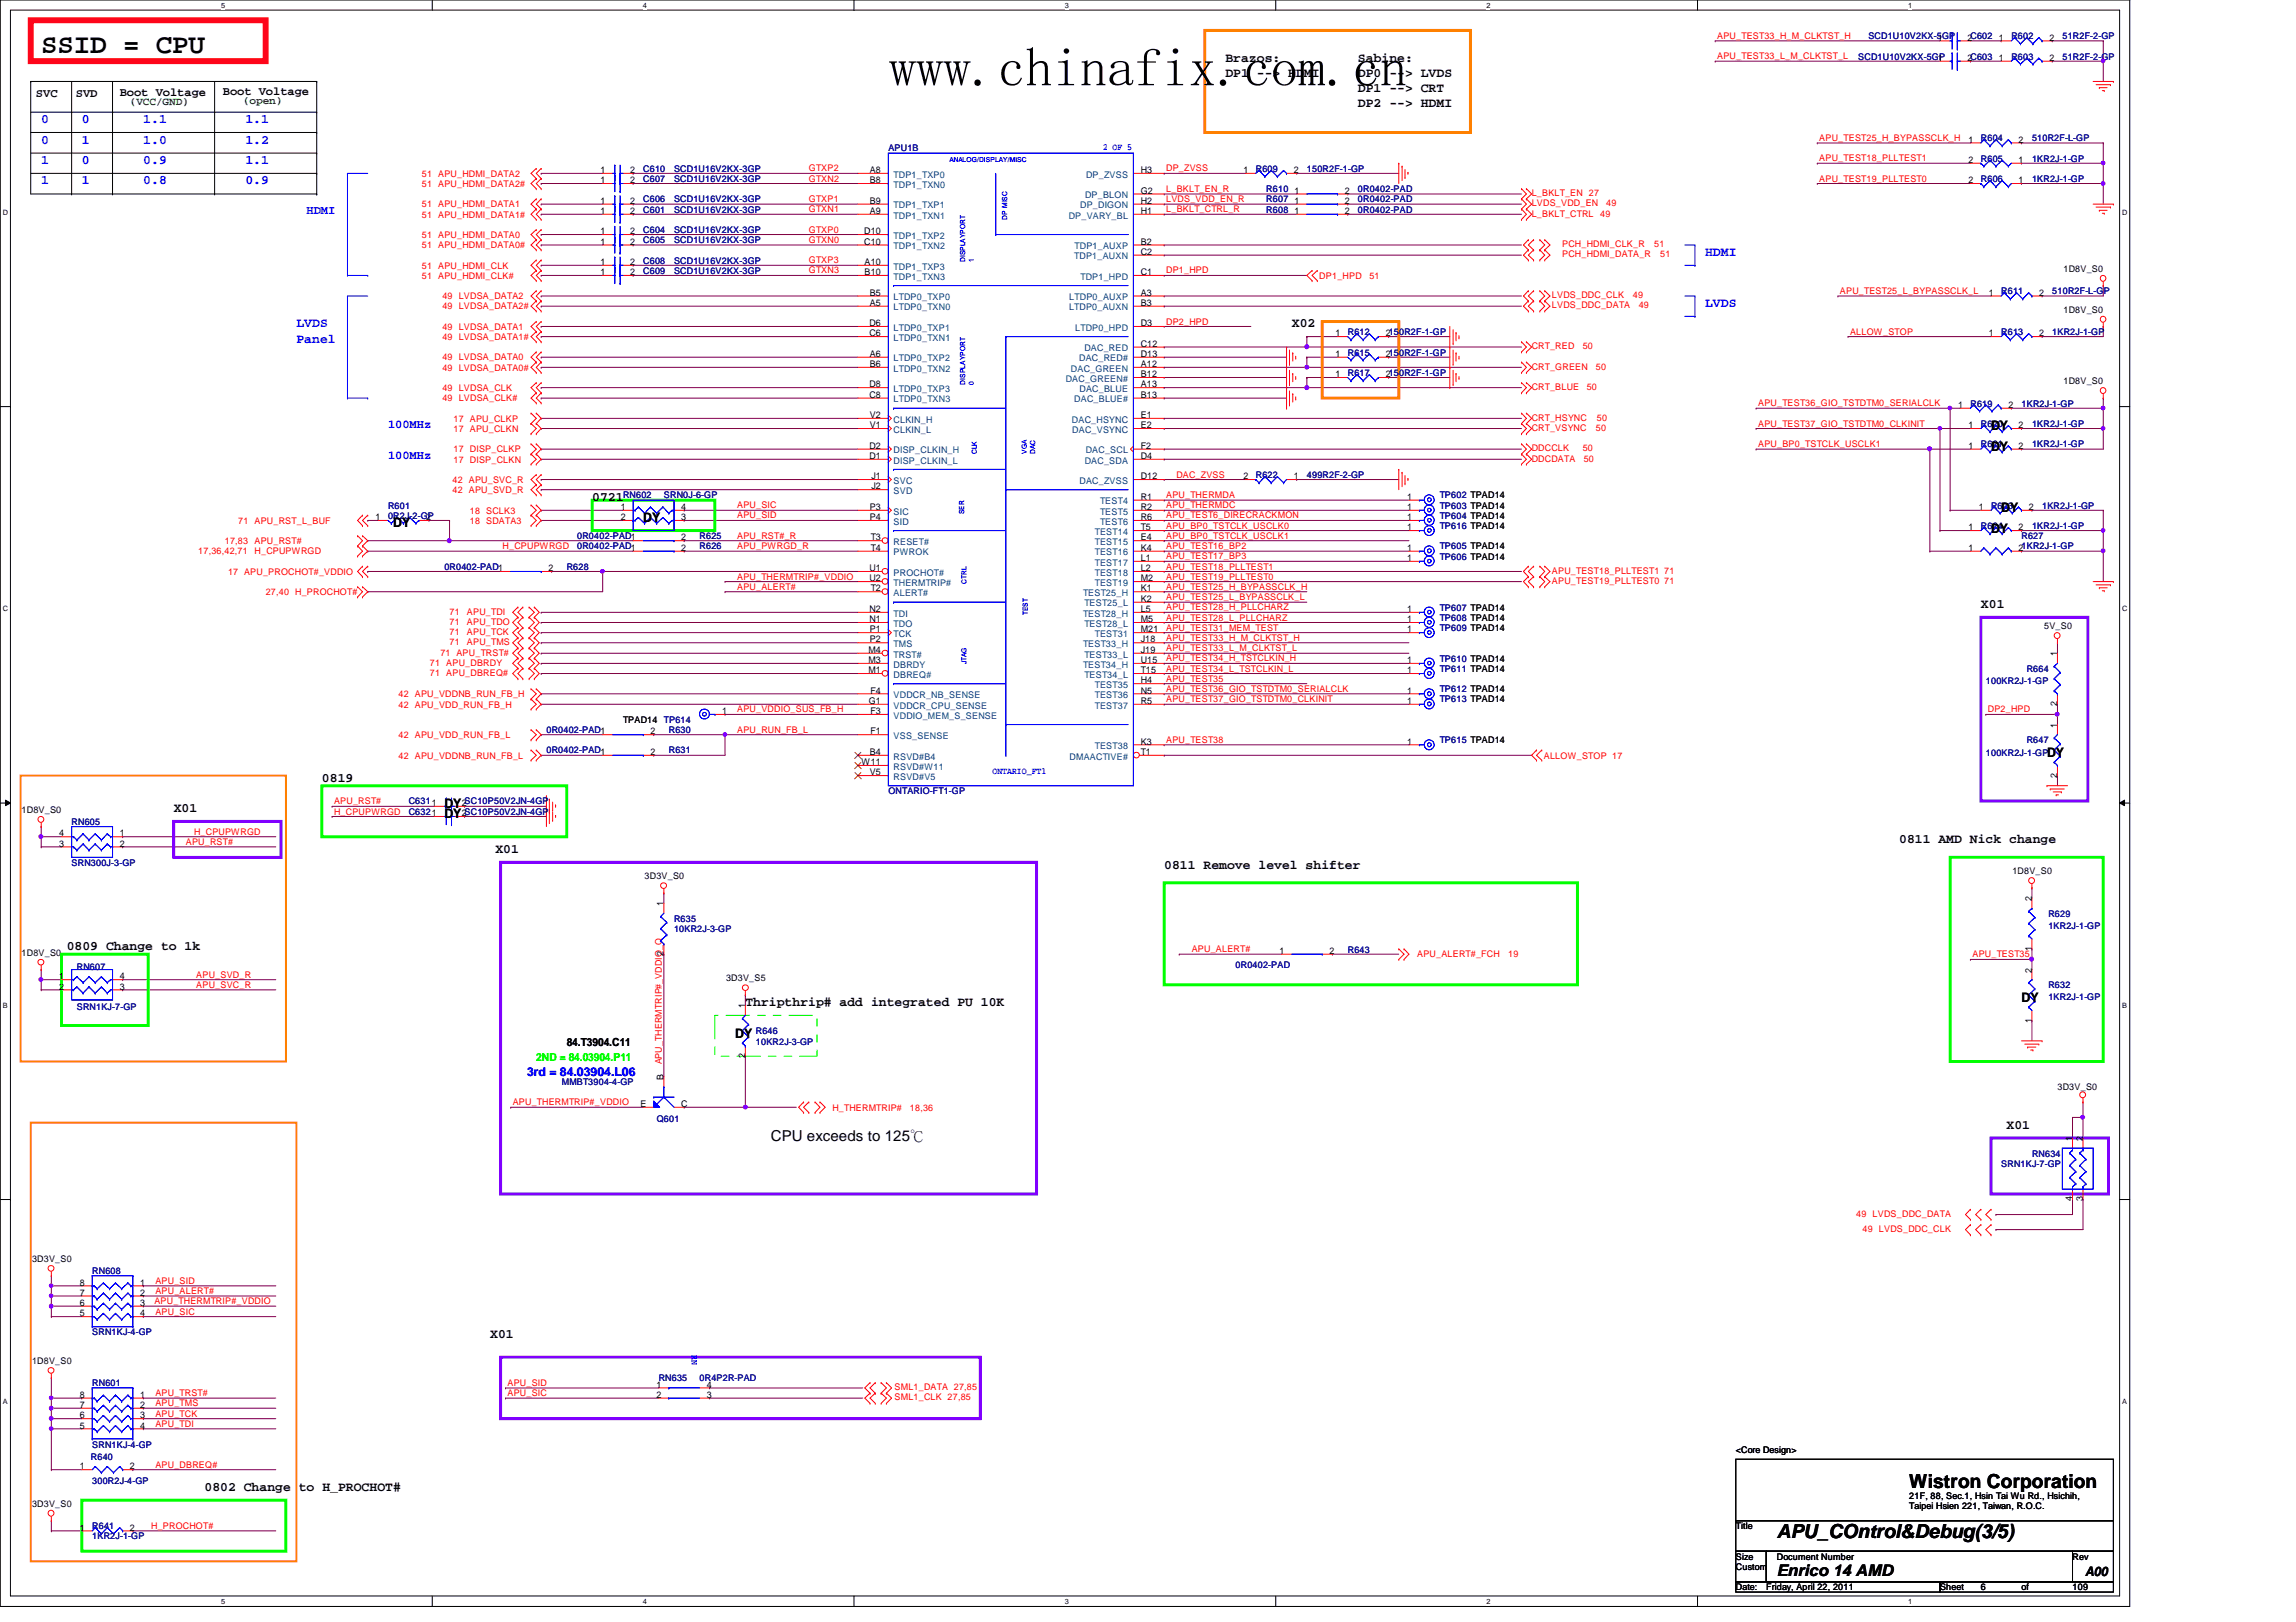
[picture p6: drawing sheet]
<svg xmlns="http://www.w3.org/2000/svg" width="297mm" height="210mm" viewBox="0 0 297 210" stroke-linecap="round" stroke-linejoin="round" font-family="sans-serif">
<defs><g id="words">
<text font-size="7.1" x="115" y="11.1">www.chinafix.com.cn</text>
<text font-size="3.6" x="5.3" y="6.9">SSID = CPU</text>
<g font-size="2.5">
<text x="247" y="192.5">Wistron Corporation</text>
<text x="229.9" y="199.1">APU_COntrol&amp;Debug(3/5)</text>
</g>
<text font-size="2.1" x="229.9" y="204">Enrico 14 AMD</text>
<text font-size="1.9" x="99.7" y="147.7">CPU exceeds to 125℃</text>
<g font-size="1.7">
<text x="158.5" y="8">Brazos:</text>
<text x="158.5" y="10">DP1 --&gt; HDMI</text>
<text x="175.7" y="8">Sabine:</text>
<text x="175.7" y="10">DP0 --&gt; LVDS</text>
<text x="175.7" y="11.9">DP1 --&gt; CRT</text>
<text x="175.7" y="13.9">DP2 --&gt; HDMI</text>
<text x="167.1" y="42.4">X02</text>
<text x="257.6" y="55.7">DY</text>
<text x="257.6" y="58.3">DY</text>
<text x="76.6" y="64.8">0721</text>
<text x="50.9" y="68.2">DY</text>
<text x="83.2" y="67.6">DY</text>
<text x="257.6" y="68.9">DY</text>
<text x="258.9" y="66.3">DY</text>
<text x="256.3" y="78.7">X01</text>
<text x="41.7" y="101.1">0819</text>
<text x="264.8" y="98">DY</text>
<text x="22.5" y="105.1">X01</text>
<text x="57.5" y="104.6">DY</text>
<text x="57.5" y="105.9">DY</text>
<text x="64.1" y="110.4">X01</text>
<text x="150.6" y="112.4">0811 Remove level shifter</text>
<text x="245.7" y="109.1">0811 AMD Nick change</text>
<text x="8.6" y="122.9">0809 Change to 1k</text>
<text x="96.4" y="130.2">Thripthrip# add integrated PU 10K</text>
<text x="261.5" y="129.7">DY</text>
<text x="95.1" y="134.3">DY</text>
<text x="259.6" y="146">X01</text>
<text x="63.4" y="173.1">X01</text>
<text x="26.5" y="193">0802 Change to H_PROCHOT#</text>
<text x="269.7" y="203.9">A00</text>
</g>
<g font-size="1.7" fill="#00f">
<text x="5.3" y="16">0</text>
<text x="10.6" y="16">0</text>
<text x="18.5" y="16">1.1</text>
<text x="31.7" y="16">1.1</text>
<text x="5.3" y="18.6">0</text>
<text x="5.3" y="21.3">1</text>
<text x="5.3" y="23.9">1</text>
<text x="10.6" y="21.3">0</text>
<text x="10.6" y="23.9">1</text>
<text x="10.6" y="18.6">1</text>
<text x="18.5" y="18.6">1.0</text>
<text x="18.5" y="21.3">0.9</text>
<text x="18.5" y="23.9">0.8</text>
<text x="31.7" y="18.6">1.2</text>
<text x="31.7" y="21.3">1.1</text>
<text x="31.7" y="23.9">0.9</text>
<text x="220.6" y="33.1">HDMI</text>
<text x="220.6" y="39.8">LVDS</text>
<text x="38.4" y="42.4">LVDS</text>
<text x="38.4" y="44.3">Panel</text>
</g>
<g font-size="1.6">
<text x="4.7" y="12.5">SVC</text>
<text x="9.8" y="12.5">SVD</text>
<text x="15.5" y="12.4">Boot Voltage</text>
<text x="28.8" y="12.2">Boot Voltage</text>
</g>
<g font-size="1.6" fill="#00f">
<text x="39.7" y="27.7">HDMI</text>
<text x="50.2" y="55.4">100MHz</text>
<text x="50.2" y="59.4">100MHz</text>
<text x="68.2" y="139.2">3rd = 84.03904.L06</text>
</g>
<g font-size="1.4" fill="#008000">
<text x="16.8" y="13.5">(VCC/GND)</text>
<text x="31.5" y="13.4">(open)</text>
</g>
<text font-size="1.4" fill="#0f0" x="69.4" y="137.2">2ND = 84.03904.P11</text>
<text font-size="1.4" x="73.3" y="135.4">84.T3904.C11</text>
<g font-size="1.2" fill="#f00">
<text x="222.2" y="5">APU_TEST33_H_M_CLKTST_H</text>
<text x="222.2" y="7.7">APU_TEST33_L_M_CLKTST_L</text>
<text x="54.6" y="22.9">51 APU_HDMI_DATA2</text>
<text x="104.6" y="23.5">GTXN2</text>
<text x="104.6" y="22.2">GTXP2</text>
<text x="150.9" y="22.2">DP_ZVSS</text>
<text x="235.4" y="20.9">APU_TEST18_PLLTEST1</text>
<text x="235.4" y="23.5">APU_TEST19_PLLTEST0</text>
<text x="235.4" y="18.2">APU_TEST25_H_BYPASSCLK_H</text>
<text x="54.6" y="26.8">51 APU_HDMI_DATA1</text>
<text x="54.6" y="28.2">51 APU_HDMI_DATA1#</text>
<text x="54.6" y="24.2">51 APU_HDMI_DATA2#</text>
<text x="104.6" y="27.5">GTXN1</text>
<text x="104.6" y="26.2">GTXP1</text>
<text x="150.9" y="24.8">L_BKLT_EN_R</text>
<text x="150.9" y="26.2">LVDS_VDD_EN_R</text>
<text x="150.9" y="27.5">L_BKLT_CTRL_R</text>
<text x="198.2" y="25.4">L_BKLT_EN 27</text>
<text x="198.2" y="26.7">LVDS_VDD_EN</text>
<text x="198.2" y="28">L_BKLT_CTRL</text>
<text x="207" y="28">49</text>
<text x="207.8" y="26.7">49</text>
<text x="54.6" y="34.8">51 APU_HDMI_CLK</text>
<text x="54.6" y="30.8">51 APU_HDMI_DATA0</text>
<text x="54.6" y="32.1">51 APU_HDMI_DATA0#</text>
<text x="104.6" y="35.4">GTXN3</text>
<text x="104.6" y="34.1">GTXP3</text>
<text x="104.6" y="31.5">GTXN0</text>
<text x="104.6" y="30.1">GTXP0</text>
<text x="150.9" y="35.4">DP1_HPD</text>
<text x="202.1" y="33.3">PCH_HDMI_DATA_R</text>
<text x="202.1" y="32">PCH_HDMI_CLK_R</text>
<text x="214" y="32">51</text>
<text x="214.8" y="33.3">51</text>
<text x="54.6" y="36.1">51 APU_HDMI_CLK#</text>
<text x="57.2" y="38.7">49 LVDSA_DATA2</text>
<text x="57.2" y="40">49 LVDSA_DATA2#</text>
<text x="150.9" y="42">DP2_HPD</text>
<text x="170.7" y="36.1">DP1_HPD</text>
<text x="177.2" y="36.1">51</text>
<text x="200.8" y="38.6">LVDS_DDC_CLK</text>
<text x="200.8" y="39.9">LVDS_DDC_DATA</text>
<text x="211.2" y="38.6">49</text>
<text x="212" y="39.9">49</text>
<text x="238" y="38.1">APU_TEST25_L_BYPASSCLK_L</text>
<text x="57.2" y="42.7">49 LVDSA_DATA1</text>
<text x="57.2" y="44">49 LVDSA_DATA1#</text>
<text x="57.2" y="46.7">49 LVDSA_DATA0</text>
<text x="57.2" y="48">49 LVDSA_DATA0#</text>
<text x="198.2" y="45.2">CRT_RED</text>
<text x="198.2" y="47.8">CRT_GREEN</text>
<text x="204.8" y="45.2">50</text>
<text x="206.5" y="47.8">50</text>
<text x="239.3" y="43.3">ALLOW_STOP</text>
<text x="57.2" y="50.6">49 LVDSA_CLK</text>
<text x="57.2" y="51.9">49 LVDSA_CLK#</text>
<text x="198.2" y="50.5">CRT_BLUE</text>
<text x="205.3" y="50.5">50</text>
<text x="227.5" y="52.6">APU_TEST36_GIO_TSTDTM0_SERIALCLK</text>
<text x="58.7" y="54.6">17 APU_CLKP</text>
<text x="58.7" y="55.9">17 APU_CLKN</text>
<text x="58.7" y="58.5">17 DISP_CLKP</text>
<text x="58.7" y="59.9">17 DISP_CLKN</text>
<text x="198.2" y="54.4">CRT_HSYNC</text>
<text x="198.2" y="55.8">CRT_VSYNC</text>
<text x="198.2" y="58.4">DDCCLK</text>
<text x="198.2" y="59.7">DDCDATA</text>
<text x="204.8" y="58.4">50</text>
<text x="204.9" y="59.7">50</text>
<text x="206.5" y="55.8">50</text>
<text x="206.6" y="54.4">50</text>
<text x="227.5" y="55.2">APU_TEST37_GIO_TSTDTM0_CLKINIT</text>
<text x="227.5" y="57.9">APU_BP0_TSTCLK_USCLK1</text>
<text x="58.5" y="63.8">42 APU_SVD_R</text>
<text x="58.5" y="62.5">42 APU_SVC_R</text>
<text x="95.4" y="65.8">APU_SIC</text>
<text x="150.9" y="65.8">APU_THERMDC</text>
<text x="150.9" y="64.5">APU_THERMDA</text>
<text x="152.2" y="61.8">DAC_ZVSS</text>
<text x="25.7" y="71.8">17,36,42,71</text>
<text x="29.1" y="70.4">17,83</text>
<text x="30.8" y="67.8">71 APU_RST_L_BUF</text>
<text x="32.9" y="70.4">APU_RST#</text>
<text x="32.9" y="71.8">H_CPUPWRGD</text>
<text x="60.8" y="66.5">18 SCLK3</text>
<text x="60.8" y="67.8">18 SDATA3</text>
<text x="65" y="71.1">H_CPUPWRGD</text>
<text x="95.4" y="67.1">APU_SID</text>
<text x="95.4" y="71.1">APU_PWRGD_R</text>
<text x="95.4" y="69.7">APU_RST#_R</text>
<text x="150.9" y="67.1">APU_TEST6_DIRECRACKMON</text>
<text x="150.9" y="71.1">APU_TEST16_BP2</text>
<text x="150.9" y="68.4">APU_BP0_TSTCLK_USCLK0</text>
<text x="150.9" y="69.7">APU_BP0_TSTCLK_USCLK1</text>
<text x="29.5" y="74.4">17 APU_PROCHOT#_VDDIO</text>
<text x="34.4" y="77">27,40 H_PROCHOT#</text>
<text x="95.4" y="76.3">APU_ALERT#</text>
<text x="95.4" y="75">APU_THERMTRIP#_VDDIO</text>
<text x="150.9" y="76.3">APU_TEST25_H_BYPASSCLK_H</text>
<text x="150.9" y="77.7">APU_TEST25_L_BYPASSCLK_L</text>
<text x="150.9" y="72.4">APU_TEST17_BP3</text>
<text x="150.9" y="73.7">APU_TEST18_PLLTEST1</text>
<text x="150.9" y="75">APU_TEST19_PLLTEST0</text>
<text x="200.8" y="74.3">APU_TEST18_PLLTEST1 71</text>
<text x="200.8" y="75.6">APU_TEST19_PLLTEST0 71</text>
<text x="58.2" y="79.5">71</text>
<text x="58.2" y="80.9">71</text>
<text x="58.2" y="82.2">71</text>
<text x="58.2" y="83.5">71</text>
<text x="60.4" y="79.5">APU_TDI</text>
<text x="60.4" y="80.9">APU_TDO</text>
<text x="60.4" y="82.2">APU_TCK</text>
<text x="60.4" y="83.5">APU_TMS</text>
<text x="150.9" y="80.3">APU_TEST28_L_PLLCHARZ</text>
<text x="150.9" y="79">APU_TEST28_H_PLLCHARZ</text>
<text x="150.9" y="81.6">APU_TEST31_MEM_TEST</text>
<text x="150.9" y="82.9">APU_TEST33_H_M_CLKTST_H</text>
<text x="55.6" y="86.1">71 APU_DBRDY</text>
<text x="55.6" y="87.5">71 APU_DBREQ#</text>
<text x="57" y="84.8">71 APU_TRST#</text>
<text x="150.9" y="85.6">APU_TEST34_H_TSTCLKIN_H</text>
<text x="150.9" y="86.9">APU_TEST34_L_TSTCLKIN_L</text>
<text x="150.9" y="88.2">APU_TEST35</text>
<text x="150.9" y="84.3">APU_TEST33_L_M_CLKTST_L</text>
<text x="150.9" y="89.5">APU_TEST36_GIO_TSTDTM0_SERIALCLK</text>
<text x="51.6" y="95.5">42 APU_VDD_RUN_FB_L</text>
<text x="51.6" y="90.3">42 APU_VDDNB_RUN_FB_H</text>
<text x="51.6" y="91.6">42 APU_VDD_RUN_FB_H</text>
<text x="95.4" y="94.8">APU_RUN_FB_L</text>
<text x="95.4" y="92.2">APU_VDDIO_SUS_FB_H</text>
<text x="150.9" y="90.9">APU_TEST37_GIO_TSTDTM0_CLKINIT</text>
<text x="257.2" y="92.2">DP2_HPD</text>
<text x="51.6" y="98.2">42 APU_VDDNB_RUN_FB_L</text>
<text x="150.9" y="96.1">APU_TEST38</text>
<text x="199.7" y="98.2">ALLOW_STOP 17</text>
<text x="43.2" y="104.1">APU_RST#</text>
<text x="43.2" y="105.4">H_CPUPWRGD</text>
<text x="24" y="109.3">APU_RST#</text>
<text x="25.1" y="108">H_CPUPWRGD</text>
<text x="154.2" y="123.2">APU_ALERT#</text>
<text x="183.3" y="123.9">APU_ALERT#_FCH</text>
<text x="195.1" y="123.9">19</text>
<text x="255.2" y="123.9">APU_TEST35</text>
<text x="25.4" y="126.5">APU_SVD_R</text>
<text x="25.4" y="127.8">APU_SVC_R</text>
<text x="85.6" y="137.8" transform="rotate(-90 85.6 137.8)">APU_THERMTRIP#_VDDIO_Q</text>
<text x="66.3" y="143">APU_THERMTRIP#_VDDIO</text>
<text x="107.7" y="143.7">H_THERMTRIP#</text>
<text x="117.7" y="143.7">18,36</text>
<text x="240.2" y="157.5">49 LVDS_DDC_DATA</text>
<text x="241" y="159.5">49 LVDS_DDC_CLK</text>
<text x="20.1" y="166.2">APU_SID</text>
<text x="20.1" y="167.5">APU_ALERT#</text>
<text x="20" y="168.8">APU_THERMTRIP#_VDDIO</text>
<text x="20.1" y="170.1">APU_SIC</text>
<text x="65.7" y="179.4">APU_SID</text>
<text x="115.7" y="179.9">SML1_DATA 27,85</text>
<text x="20.1" y="180.7">APU_TRST#</text>
<text x="20.1" y="183.3">APU_TCK</text>
<text x="20.1" y="184.7">APU_TDI</text>
<text x="20.1" y="182">APU_TMS</text>
<text x="65.7" y="180.7">APU_SIC</text>
<text x="115.7" y="181.2">SML1_CLK 27,85</text>
<text x="20.1" y="189.9">APU_DBREQ#</text>
<text x="19.6" y="197.9">H_PROCHOT#</text>
</g>
<g font-size="1.2" fill="#000080">
<text x="241.7" y="5">SCD1U10V2KX-5GP</text>
<text x="260.2" y="5">R602</text>
<text x="266.8" y="5">51R2F-2-GP</text>
<text x="240.4" y="7.7">SCD1U10V2KX-5GP</text>
<text x="260.2" y="7.7">R603</text>
<text x="266.8" y="7.7">51R2F-2-GP</text>
<text x="83.2" y="22.2">C610</text>
<text x="83.2" y="23.5">C607</text>
<text x="87.2" y="22.2">SCD1U16V2KX-3GP</text>
<text x="87.2" y="23.5">SCD1U16V2KX-3GP</text>
<text x="114.9" y="19.6">APU1B</text>
<text x="162.5" y="22.2">R609</text>
<text x="169.1" y="22.2">150R2F-1-GP</text>
<text x="256.3" y="18.2">R604</text>
<text x="256.3" y="23.5">R606</text>
<text x="256.3" y="20.9">R605</text>
<text x="262.9" y="18.2">510R2F-L-GP</text>
<text x="262.9" y="23.5">1KR2J-1-GP</text>
<text x="262.9" y="20.9">1KR2J-1-GP</text>
<text x="83.2" y="27.5">C601</text>
<text x="83.2" y="26.2">C606</text>
<text x="87.2" y="27.5">SCD1U16V2KX-3GP</text>
<text x="87.2" y="26.2">SCD1U16V2KX-3GP</text>
<text x="163.8" y="26.2">R607</text>
<text x="163.8" y="24.8">R610</text>
<text x="163.8" y="27.5">R608</text>
<text x="175.7" y="26.2">0R0402-PAD</text>
<text x="175.7" y="24.8">0R0402-PAD</text>
<text x="175.7" y="27.5">0R0402-PAD</text>
<text x="83.2" y="35.4">C609</text>
<text x="83.2" y="34.1">C608</text>
<text x="83.2" y="31.5">C605</text>
<text x="83.2" y="30.1">C604</text>
<text x="87.2" y="35.4">SCD1U16V2KX-3GP</text>
<text x="87.2" y="34.1">SCD1U16V2KX-3GP</text>
<text x="87.2" y="31.5">SCD1U16V2KX-3GP</text>
<text x="87.2" y="30.1">SCD1U16V2KX-3GP</text>
<text x="258.9" y="38.1">R611</text>
<text x="265.5" y="38.1">510R2F-L-GP</text>
<text x="174.4" y="43.3">R612</text>
<text x="174.4" y="46">R615</text>
<text x="258.9" y="43.3">R613</text>
<text x="265.5" y="43.3">1KR2J-1-GP</text>
<text x="174.4" y="48.6">R617</text>
<text x="254.9" y="52.6">R619</text>
<text x="261.5" y="52.6">1KR2J-1-GP</text>
<text x="256.3" y="55.2">R620</text>
<text x="256.3" y="57.9">R621</text>
<text x="262.9" y="55.2">1KR2J-1-GP</text>
<text x="262.9" y="57.9">1KR2J-1-GP</text>
<text x="50.2" y="65.8">R601</text>
<text x="80.6" y="64.5">RN602</text>
<text x="85.9" y="64.5">SRN0J-6-GP</text>
<text x="162.5" y="61.8">R622</text>
<text x="169.1" y="61.8">499R2F-2-GP</text>
<text x="186.3" y="64.5">TP602 TPAD14</text>
<text x="186.3" y="65.8">TP603 TPAD14</text>
<text x="257.6" y="65.8">R623</text>
<text x="264.2" y="65.8">1KR2J-1-GP</text>
<text x="50.2" y="67.1">0R2J-2-GP</text>
<text x="74.7" y="71.1">0R0402-PAD1</text>
<text x="74.7" y="69.8">0R0402-PAD1</text>
<text x="90.5" y="71.1">R626</text>
<text x="90.5" y="69.8">R625</text>
<text x="186.3" y="71.1">TP605 TPAD14</text>
<text x="186.3" y="67.1">TP604 TPAD14</text>
<text x="186.3" y="68.5">TP616 TPAD14</text>
<text x="256.3" y="68.5">R624</text>
<text x="261.5" y="69.8">R627</text>
<text x="262.9" y="68.5">1KR2J-1-GP</text>
<text x="57.5" y="73.7">0R0402-PAD1</text>
<text x="73.3" y="73.7">R628</text>
<text x="186.3" y="72.4">TP606 TPAD14</text>
<text x="186.3" y="81.7">TP609 TPAD14</text>
<text x="186.3" y="79">TP607 TPAD14</text>
<text x="186.3" y="80.3">TP608 TPAD14</text>
<text x="186.3" y="87">TP611 TPAD14</text>
<text x="186.3" y="85.6">TP610 TPAD14</text>
<text x="186.3" y="89.6">TP612 TPAD14</text>
<text x="256.9" y="88.5">100KR2J-1-GP</text>
<text x="262.2" y="87">R664</text>
<text x="70.7" y="94.9">0R0402-PAD1</text>
<text x="85.9" y="93.6">TP614</text>
<text x="86.5" y="94.9">R630</text>
<text x="186.3" y="90.9">TP613 TPAD14</text>
<text x="70.7" y="97.5">0R0402-PAD1</text>
<text x="86.5" y="97.5">R631</text>
<text x="186.3" y="96.2">TP615 TPAD14</text>
<text x="256.9" y="97.8">100KR2J-1-GP</text>
<text x="262.2" y="96.2">R647</text>
<text x="9.3" y="106.8">RN605</text>
<text x="52.9" y="104.1">C6311</text>
<text x="52.9" y="105.5">C6321</text>
<text x="114.9" y="102.8">ONTARIO-FT1-GP</text>
<text x="9.3" y="112.1">SRN300J-3-GP</text>
<text x="87.2" y="119.3">R635</text>
<text x="265" y="118.7">R629</text>
<text x="9.9" y="125.5">RN607</text>
<text x="87.2" y="120.6">10KR2J-3-GP</text>
<text x="159.8" y="125.3">0R0402-PAD</text>
<text x="174.4" y="123.3">R643</text>
<text x="265" y="120.2">1KR2J-1-GP</text>
<text x="9.9" y="130.7">SRN1KJ-7-GP</text>
<text x="265" y="127.9">R632</text>
<text x="265" y="129.5">1KR2J-1-GP</text>
<text x="97.8" y="133.8">R646</text>
<text x="97.8" y="135.2">10KR2J-3-GP</text>
<text x="72.7" y="140.4">MMBT3904-4-GP</text>
<text x="85" y="145.2">Q601</text>
<text x="262.9" y="149.7">RN634</text>
<text x="258.9" y="151">SRN1KJ-7-GP</text>
<text x="11.9" y="164.9">RN608</text>
<text x="11.9" y="172.8">SRN1KJ-4-GP</text>
<text x="11.9" y="179.4">RN601</text>
<text x="85.2" y="178.7">RN635</text>
<text x="90.5" y="178.7">0R4P2R-PAD</text>
<text x="11.8" y="188.9">R640</text>
<text x="11.9" y="187.3">SRN1KJ-4-GP</text>
<text x="11.9" y="192.1">300R2J-4-GP</text>
<text x="11.9" y="197.9">R641</text>
<text x="11.9" y="199.2">1KR2J-1-GP</text>
</g>
<g font-size="1.2">
<text x="250.7" y="5.2">1</text>
<text x="254.5" y="5.2">2C602</text>
<text x="258.6" y="5.2">1</text>
<text x="265.1" y="5.2">2</text>
<text x="250.7" y="7.9">1</text>
<text x="254.5" y="7.9">2C603</text>
<text x="258.6" y="7.9">1</text>
<text x="265.1" y="7.9">2</text>
<text x="77.7" y="22.4">1</text>
<text x="77.7" y="23.7">1</text>
<text x="81.5" y="22.4">2</text>
<text x="81.5" y="23.7">2</text>
<text x="112.5" y="23.7">B8</text>
<text x="112.5" y="22.4">A8</text>
<text x="147.6" y="22.4">H3</text>
<text x="160.9" y="22.4">1</text>
<text x="167.4" y="22.4">2</text>
<text x="254.7" y="18.5">1</text>
<text x="254.7" y="23.7">2</text>
<text x="254.7" y="21.1">2</text>
<text x="261.2" y="18.5">2</text>
<text x="261.2" y="23.7">1</text>
<text x="261.2" y="21.1">1</text>
<text x="77.7" y="27.7">1</text>
<text x="77.7" y="26.4">1</text>
<text x="81.5" y="27.7">2</text>
<text x="81.5" y="26.4">2</text>
<text x="112.5" y="27.7">A9</text>
<text x="112.5" y="26.4">B9</text>
<text x="147.6" y="27.7">H1</text>
<text x="147.6" y="26.4">H2</text>
<text x="147.6" y="25.1">G2</text>
<text x="167.5" y="26.4">1</text>
<text x="167.5" y="25.1">1</text>
<text x="167.5" y="27.7">1</text>
<text x="174" y="26.4">2</text>
<text x="174" y="25.1">2</text>
<text x="174" y="27.7">2</text>
<text x="77.7" y="35.6">1</text>
<text x="77.7" y="34.3">1</text>
<text x="77.7" y="31.7">1</text>
<text x="77.7" y="30.3">1</text>
<text x="81.5" y="35.6">2</text>
<text x="81.5" y="34.3">2</text>
<text x="81.5" y="31.7">2</text>
<text x="81.5" y="30.3">2</text>
<text x="111.8" y="31.7">C10</text>
<text x="111.8" y="30.3">D10</text>
<text x="111.8" y="35.6">B10</text>
<text x="111.8" y="34.3">A10</text>
<text x="147.6" y="35.6">C1</text>
<text x="147.6" y="33">C2</text>
<text x="147.6" y="31.7">B2</text>
<text x="267" y="35.2">1D8V_S0</text>
<text x="112.5" y="39.6">A5</text>
<text x="112.5" y="38.3">B5</text>
<text x="147.6" y="39.6">B3</text>
<text x="147.6" y="38.3">A3</text>
<text x="257.3" y="38.3">1</text>
<text x="263.8" y="38.3">2</text>
<text x="267" y="40.5">1D8V_S0</text>
<text x="112.5" y="43.5">C6</text>
<text x="112.5" y="42.2">D6</text>
<text x="112.5" y="47.5">B6</text>
<text x="112.5" y="46.2">A6</text>
<text x="147.6" y="47.5">A12</text>
<text x="147.6" y="46.2">D13</text>
<text x="147.6" y="44.9">C12</text>
<text x="147.6" y="42.2">D3</text>
<text x="172.8" y="43.5">1</text>
<text x="172.8" y="46.2">1</text>
<text x="179.3" y="43.5">2150R2F-1-GP</text>
<text x="179.3" y="46.2">2150R2F-1-GP</text>
<text x="257.3" y="43.5">1</text>
<text x="263.8" y="43.5">2</text>
<text x="112.5" y="51.5">C8</text>
<text x="112.5" y="50.1">D8</text>
<text x="147.6" y="51.5">B13</text>
<text x="147.6" y="50.1">A13</text>
<text x="147.6" y="48.8">B12</text>
<text x="172.8" y="48.8">1</text>
<text x="179.3" y="48.8">2150R2F-1-GP</text>
<text x="253.3" y="52.8">1</text>
<text x="259.8" y="52.8">2</text>
<text x="267" y="49.7">1D8V_S0</text>
<text x="112.5" y="59.4">D1</text>
<text x="112.5" y="58.1">D2</text>
<text x="112.5" y="55.4">V1</text>
<text x="112.5" y="54.1">V2</text>
<text x="147.6" y="59.4">D4</text>
<text x="147.6" y="58.1">F2</text>
<text x="147.6" y="55.4">E2</text>
<text x="147.6" y="54.1">E1</text>
<text x="254.7" y="55.4">1</text>
<text x="254.7" y="58.1">1</text>
<text x="261.2" y="55.4">2</text>
<text x="261.2" y="58.1">2</text>
<text x="80.3" y="66">1</text>
<text x="88.1" y="66">4</text>
<text x="112.5" y="66">P3</text>
<text x="112.7" y="63.3">J2</text>
<text x="112.7" y="62">J1</text>
<text x="147.6" y="66">R2</text>
<text x="147.6" y="64.7">R1</text>
<text x="147.6" y="62">D12</text>
<text x="160.9" y="62">2</text>
<text x="167.4" y="62">1</text>
<text x="182" y="64.7">1</text>
<text x="182" y="66">1</text>
<text x="256" y="66">1</text>
<text x="262.5" y="66">2</text>
<text x="48.6" y="67.3">1</text>
<text x="55.1" y="67.3">2</text>
<text x="80.3" y="67.3">2</text>
<text x="88.1" y="71.3">2</text>
<text x="88.1" y="67.3">3</text>
<text x="88.1" y="69.9">2</text>
<text x="112.5" y="67.3">P4</text>
<text x="112.6" y="71.3">T4</text>
<text x="112.6" y="69.9">T3</text>
<text x="147.6" y="71.3">K4</text>
<text x="147.6" y="69.9">E4</text>
<text x="147.6" y="68.6">T5</text>
<text x="147.6" y="67.3">R6</text>
<text x="182" y="71.3">1</text>
<text x="182" y="67.3">1</text>
<text x="182" y="68.6">1</text>
<text x="254.7" y="68.6">1</text>
<text x="254.7" y="71.3">1</text>
<text x="261.2" y="68.6">2</text>
<text x="261.2" y="71.3">21KR2J-1-GP</text>
<text x="70.9" y="73.9">2</text>
<text x="112.5" y="75.2">U2</text>
<text x="112.5" y="73.9">U1</text>
<text x="112.6" y="76.5">T2</text>
<text x="147.6" y="77.9">K2</text>
<text x="147.6" y="76.5">K1</text>
<text x="147.6" y="75.2">M2</text>
<text x="147.6" y="73.9">L2</text>
<text x="147.6" y="72.6">L1</text>
<text x="182" y="72.6">1</text>
<text x="112.5" y="80.5">N1</text>
<text x="112.5" y="79.2">N2</text>
<text x="112.5" y="83.1">P2</text>
<text x="112.5" y="81.8">P1</text>
<text x="147.6" y="83.1">J18</text>
<text x="147.6" y="81.8">M21</text>
<text x="147.6" y="80.5">M5</text>
<text x="147.6" y="79.2">L5</text>
<text x="182" y="81.8">1</text>
<text x="182" y="79.2">1</text>
<text x="182" y="80.5">1</text>
<text x="264.5" y="81.4">5V_S0</text>
<text x="112.3" y="87.1">M1</text>
<text x="112.3" y="85.8">M3</text>
<text x="112.3" y="84.5">M4</text>
<text x="112.6" y="89.7">F4</text>
<text x="147.6" y="89.7">N5</text>
<text x="147.6" y="88.4">H4</text>
<text x="147.6" y="87.1">T15</text>
<text x="147.6" y="85.8">U15</text>
<text x="147.6" y="84.5">J19</text>
<text x="182" y="87.1">1</text>
<text x="182" y="85.8">1</text>
<text x="182" y="89.7">1</text>
<text x="266.1" y="84.9" transform="rotate(-90 266.1 84.9)">1</text>
<text x="80.6" y="93.6">TPAD14</text>
<text x="84.2" y="95">2</text>
<text x="93.4" y="92.4">1</text>
<text x="112.4" y="91.1">G1</text>
<text x="112.6" y="95">F1</text>
<text x="112.6" y="92.4">F3</text>
<text x="147.6" y="91.1">R5</text>
<text x="182" y="91.1">1</text>
<text x="266.1" y="94.1" transform="rotate(-90 266.1 94.1)">1</text>
<text x="266.1" y="91.4" transform="rotate(-90 266.1 91.4)">2</text>
<text x="84.2" y="97.7">2</text>
<text x="111.5" y="99">W11</text>
<text x="112.5" y="100.3">V5</text>
<text x="112.5" y="97.7">B4</text>
<text x="147.6" y="97.7">T1</text>
<text x="147.6" y="96.4">K3</text>
<text x="182" y="96.4">1</text>
<text x="266.1" y="100.6" transform="rotate(-90 266.1 100.6)">2</text>
<text x="2.8" y="105.2">1D8V_S0</text>
<text x="59.7" y="104.3">2SC10P50V2JN-4GP</text>
<text x="59.7" y="105.6">2SC10P50V2JN-4GP</text>
<text x="7.7" y="109.6">3</text>
<text x="7.7" y="108.2">4</text>
<text x="15.5" y="108.2">1</text>
<text x="15.5" y="109.6">2</text>
<text x="83.4" y="113.7">3D3V_S0</text>
<text x="260.3" y="113.1">1D8V_S0</text>
<text x="85.8" y="117.3" transform="rotate(-90 85.8 117.3)">1</text>
<text x="262.8" y="116.6" transform="rotate(-90 262.8 116.6)">2</text>
<text x="2.8" y="123.7">1D8V_S0</text>
<text x="85.8" y="123.7" transform="rotate(-90 85.8 123.7)">2</text>
<text x="165.5" y="123.4">1</text>
<text x="172" y="123.4">2</text>
<text x="262.8" y="125.9" transform="rotate(-90 262.8 125.9)">2</text>
<text x="262.8" y="123.1" transform="rotate(-90 262.8 123.1)">1</text>
<text x="7.7" y="126.7">1</text>
<text x="7.7" y="128.1">2</text>
<text x="15.5" y="128.1">3</text>
<text x="15.5" y="126.7">4</text>
<text x="93.9" y="127">3D3V_S5</text>
<text x="96.4" y="130.5" transform="rotate(-90 96.4 130.5)">1</text>
<text x="96.4" y="136.9" transform="rotate(-90 96.4 136.9)">2</text>
<text x="262.8" y="132.3" transform="rotate(-90 262.8 132.3)">1</text>
<text x="82.8" y="143.3">E</text>
<text x="85.8" y="139.7" transform="rotate(-90 85.8 139.7)">B</text>
<text x="88.1" y="143.3">C</text>
<text x="266.2" y="141.1">3D3V_S0</text>
<text x="268.1" y="147.7" transform="rotate(-90 268.1 147.7)">1</text>
<text x="269.4" y="147.7" transform="rotate(-90 269.4 147.7)">2</text>
<text x="268.1" y="155.4" transform="rotate(-90 268.1 155.4)">4</text>
<text x="269.4" y="155.4" transform="rotate(-90 269.4 155.4)">3</text>
<text x="4.1" y="163.3">3D3V_S0</text>
<text x="10.3" y="167.7">7</text>
<text x="10.3" y="166.4">8</text>
<text x="18.1" y="166.4">1</text>
<text x="18.1" y="167.7">2</text>
<text x="10.3" y="170.3">5</text>
<text x="10.3" y="169">6</text>
<text x="18.1" y="169">3</text>
<text x="18.1" y="170.3">4</text>
<text x="4.1" y="176.5">1D8V_S0</text>
<text x="84.9" y="179.6">1</text>
<text x="91.4" y="179.6">4</text>
<text x="10.3" y="184.9">5</text>
<text x="10.3" y="183.6">6</text>
<text x="10.3" y="182.2">7</text>
<text x="10.3" y="180.9">8</text>
<text x="18.1" y="180.9">1</text>
<text x="18.1" y="182.2">2</text>
<text x="18.1" y="183.6">3</text>
<text x="18.1" y="184.9">4</text>
<text x="84.9" y="180.9">2</text>
<text x="91.4" y="180.9">3</text>
<text x="10.3" y="190.2">1</text>
<text x="16.8" y="190.2">2</text>
<text x="224.6" y="188">&lt;Core Design&gt;</text>
<text x="4.1" y="195">3D3V_S0</text>
<text x="224.6" y="197.9">Title</text>
<text x="247" y="193.9">21F, 88, Sec.1, Hsin Tai Wu Rd., Hsichih,</text>
<text x="247" y="195.3">Taipei Hsien 221, Taiwan, R.O.C.</text>
<text x="10.3" y="198.1">1</text>
<text x="16.8" y="198.1">2</text>
<text x="224.6" y="201.8">Size</text>
<text x="224.6" y="203.2">Custom</text>
<text x="229.9" y="201.8">Document Number</text>
<text x="268.1" y="201.8">Rev</text>
<text x="224.6" y="205.8">Date:</text>
<text x="228.5" y="205.8">Friday, April 22, 2011</text>
<text x="251" y="205.8">Sheet</text>
<text x="256.3" y="205.8">6</text>
<text x="261.5" y="205.8">of</text>
<text x="268.1" y="205.8">109</text>
</g>
<g font-size="1.2" fill="#004080">
<text x="115.6" y="23">TDP1_TXP0</text>
<text x="140.5" y="23">DP_ZVSS</text>
<text x="115.6" y="28.3">TDP1_TXN1</text>
<text x="115.6" y="27">TDP1_TXP1</text>
<text x="115.6" y="24.3">TDP1_TXN0</text>
<text x="138.3" y="28.3">DP_VARY_BL</text>
<text x="139.7" y="27">DP_DIGON</text>
<text x="140.4" y="25.7">DP_BLON</text>
<text x="115.6" y="34.9">TDP1_TXP3</text>
<text x="115.6" y="32.3">TDP1_TXN2</text>
<text x="115.6" y="30.9">TDP1_TXP2</text>
<text x="139" y="33.6">TDP1_AUXN</text>
<text x="139" y="32.3">TDP1_AUXP</text>
<text x="115.6" y="40.2">LTDP0_TXN0</text>
<text x="115.6" y="38.9">LTDP0_TXP0</text>
<text x="115.6" y="36.2">TDP1_TXN3</text>
<text x="138.3" y="40.2">LTDP0_AUXN</text>
<text x="138.3" y="38.9">LTDP0_AUXP</text>
<text x="139.8" y="36.2">TDP1_HPD</text>
<text x="115.6" y="46.8">LTDP0_TXP2</text>
<text x="115.6" y="44.1">LTDP0_TXN1</text>
<text x="115.6" y="42.8">LTDP0_TXP1</text>
<text x="139.1" y="42.8">LTDP0_HPD</text>
<text x="139.6" y="46.8">DAC_RED#</text>
<text x="140.3" y="45.5">DAC_RED</text>
<text x="115.6" y="52.1">LTDP0_TXN3</text>
<text x="115.6" y="50.7">LTDP0_TXP3</text>
<text x="115.6" y="48.1">LTDP0_TXN2</text>
<text x="137.9" y="49.4">DAC_GREEN#</text>
<text x="138.6" y="48.1">DAC_GREEN</text>
<text x="139" y="52.1">DAC_BLUE#</text>
<text x="139.7" y="50.7">DAC_BLUE</text>
<text x="115.6" y="60">DISP_CLKIN_L</text>
<text x="115.6" y="58.7">DISP_CLKIN_H</text>
<text x="115.6" y="56">CLKIN_L</text>
<text x="115.6" y="54.7">CLKIN_H</text>
<text x="138.7" y="54.7">DAC_HSYNC</text>
<text x="138.7" y="56">DAC_VSYNC</text>
<text x="140.3" y="60">DAC_SDA</text>
<text x="140.5" y="58.7">DAC_SCL</text>
<text x="115.6" y="63.9">SVD</text>
<text x="115.6" y="62.6">SVC</text>
<text x="139.7" y="62.6">DAC_ZVSS</text>
<text x="142.3" y="65.3">TEST4</text>
<text x="115.6" y="71.9">PWROK</text>
<text x="115.6" y="70.5">RESET#</text>
<text x="115.6" y="67.9">SID</text>
<text x="115.6" y="66.6">SIC</text>
<text x="141.6" y="71.9">TEST16</text>
<text x="141.6" y="70.5">TEST15</text>
<text x="141.6" y="69.2">TEST14</text>
<text x="142.3" y="67.9">TEST6</text>
<text x="142.3" y="66.6">TEST5</text>
<text x="115.6" y="77.1">ALERT#</text>
<text x="115.6" y="75.8">THERMTRIP#</text>
<text x="115.6" y="74.5">PROCHOT#</text>
<text x="140.1" y="77.1">TEST25_H</text>
<text x="141.6" y="75.8">TEST19</text>
<text x="141.6" y="74.5">TEST18</text>
<text x="141.6" y="73.2">TEST17</text>
<text x="115.6" y="83.7">TMS</text>
<text x="115.6" y="82.4">TCK</text>
<text x="115.6" y="81.1">TDO</text>
<text x="115.6" y="79.8">TDI</text>
<text x="140.1" y="83.7">TEST33_H</text>
<text x="140.1" y="79.8">TEST28_H</text>
<text x="140.3" y="81.1">TEST28_L</text>
<text x="140.3" y="78.5">TEST25_L</text>
<text x="141.6" y="82.4">TEST31</text>
<text x="115.6" y="87.7">DBREQ#</text>
<text x="115.6" y="86.4">DBRDY</text>
<text x="115.6" y="85.1">TRST#</text>
<text x="140.1" y="86.4">TEST34_H</text>
<text x="140.3" y="87.7">TEST34_L</text>
<text x="140.3" y="85.1">TEST33_L</text>
<text x="141.6" y="89">TEST35</text>
<text x="115.6" y="95.6">VSS_SENSE</text>
<text x="115.6" y="93">VDDIO_MEM_S_SENSE</text>
<text x="115.6" y="91.7">VDDCR_CPU_SENSE</text>
<text x="115.6" y="90.3">VDDCR_NB_SENSE</text>
<text x="141.6" y="91.7">TEST37</text>
<text x="141.6" y="90.3">TEST36</text>
<text x="115.6" y="100.9">RSVD#V5</text>
<text x="115.6" y="99.6">RSVD#W11</text>
<text x="115.6" y="98.3">RSVD#B4</text>
<text x="138.4" y="98.3">DMAACTIVE#</text>
<text x="141.6" y="96.9">TEST38</text>
</g>
<g font-size="1.2" fill="#00f">
<text x="142.7" y="19.5">2 OF 5</text>
<text x="128.4" y="100.2">ONTARIO_FT1</text>
<text x="89.5" y="175.4" transform="rotate(90 89.5 175.4)">RN</text>
</g>
<g font-size=".9">
<text x="28.6" y="1">5</text>
<text x="83.2" y="1">4</text>
<text x="137.7" y="1">3</text>
<text x="192.3" y="1">2</text>
<text x="246.9" y="1">1</text>
<text x=".4" y="27.8">D</text>
<text x="274.6" y="27.8">D</text>
<text x=".4" y="79.1">C</text>
<text x="274.6" y="79.1">C</text>
<text x=".4" y="130.4">B</text>
<text x="274.6" y="130.4">B</text>
<text x=".4" y="181.7">A</text>
<text x="274.6" y="181.7">A</text>
<text x="28.6" y="207.6">5</text>
<text x="83.2" y="207.6">4</text>
<text x="137.7" y="207.6">3</text>
<text x="192.3" y="207.6">2</text>
<text x="246.9" y="207.6">1</text>
</g>
<g font-size=".9" fill="#00f">
<text x="122.8" y="21">ANALOG/DISPLAY/MISC</text>
<text x="130.3" y="28.4" transform="rotate(-90 130.3 28.4)">DP MISC</text>
<text x="124.9" y="34" transform="rotate(-90 124.9 34)">DISPLAYPORT</text>
<text x="126" y="34" transform="rotate(-90 126 34)">1</text>
<text x="124.9" y="49.8" transform="rotate(-90 124.9 49.8)">DISPLAYPORT</text>
<text x="126" y="49.8" transform="rotate(-90 126 49.8)">0</text>
<text x="126.4" y="58.8" transform="rotate(-90 126.4 58.8)">CLK</text>
<text x="132.8" y="58.8" transform="rotate(-90 132.8 58.8)">VGA</text>
<text x="133.9" y="58.8" transform="rotate(-90 133.9 58.8)">DAC</text>
<text x="124.8" y="66.5" transform="rotate(-90 124.8 66.5)">SER</text>
<text x="125" y="75.5" transform="rotate(-90 125 75.5)">CTRL</text>
<text x="133" y="79.6" transform="rotate(-90 133 79.6)">TEST</text>
<text x="125" y="86" transform="rotate(-90 125 86)">JTAG</text>
</g>
</g></defs>
<path d="M0 0h275.5v207.9h-275.5zM1.4 1.3h272.8v205.2h-272.8z" fill="none" stroke="#000" stroke-width=".13"/>
<g fill="#fff">
<path d="M28.6 .2h.5v1h-.5z"/>
<path d="M28.6 206.7h.5v1.1h-.5z"/>
</g>
<path d="M55.9 0v1.3M55.9 206.5v1.3" fill="none" stroke="#000" stroke-width=".13"/>
<g fill="#fff">
<path d="M83.2 .2h.5v1h-.5z"/>
<path d="M83.2 206.7h.5v1.1h-.5z"/>
</g>
<path d="M110.5 0v1.3M110.5 206.5v1.3" fill="none" stroke="#000" stroke-width=".13"/>
<g fill="#fff">
<path d="M137.7 .2h.6v1h-.6z"/>
<path d="M137.7 206.7h.6v1.1h-.6z"/>
</g>
<path d="M165 0v1.3M165 206.5v1.3" fill="none" stroke="#000" stroke-width=".13"/>
<g fill="#fff">
<path d="M192.3 .2h.5v1h-.5z"/>
<path d="M192.3 206.7h.5v1.1h-.5z"/>
</g>
<path d="M219.6 0v1.3M219.6 206.5v1.3" fill="none" stroke="#000" stroke-width=".13"/>
<g fill="#fff">
<path d="M246.9 .2h.5v1h-.5z"/>
<path d="M246.9 206.7h.5v1.1h-.5z"/>
<path d="M.4 27h.7v1h-.7z"/>
<path d="M274.6 27h.6v1h-.6z"/>
<path d="M.4 78.3h.7v1h-.7z"/>
<path d="M274.6 78.3h.6v1h-.6z"/>
</g>
<path d="M0 52.6h1.4M274.2 52.6h1.3" fill="none" stroke="#000" stroke-width=".13"/>
<g fill="#fff">
<path d="M.4 129.6h.6v1h-.6z"/>
<path d="M274.6 129.6h.6v1h-.6z"/>
</g>
<path d="M0 103.9h1.4M.7 103.5l.7 .4-.7 .4zM274.2 103.9l.7-.4v.8zM274.2 103.9h1.3" fill="none" stroke="#000" stroke-width=".13"/>
<path d="M.7 103.5l.7 .4-.7 .4zM274.2 103.9l.7-.4v.8z" fill="#000"/>
<g fill="#fff">
<path d="M.4 180.9h.6v1h-.6z"/>
<path d="M274.6 180.9h.6v1h-.6z"/>
</g>
<path d="M0 155.2h1.4M274.2 155.2h1.3" fill="none" stroke="#000" stroke-width=".13"/>
<path d="M235.1 21.1h.1M235.1 23.7h.1M235.1 21.1h19.8M235.1 23.7h19.8M261.5 21.1h.1M261.5 21.1h10.6M272.1 21.1h.1M272.1 21.1v2.6" fill="none" stroke="#800040" stroke-width=".13"/>
<path d="M271.9 20.9h.3l.1 .2-.1 .2h-.1h-.2z" fill-rule="evenodd" fill="#f0f"/>
<path d="M271.9 20.9h.3l.1 .2-.1 .2h-.1h-.2z" fill="none" stroke="#f0f" stroke-width=".13"/>
<path d="M261.5 23.7h.1M261.5 23.7h10.6M272.1 23.7h.1M272.1 23.7v2.7" fill="none" stroke="#800040" stroke-width=".13"/>
<path d="M271.9 23.6l.2-.1 .2 .1-.1 .3-.1 .1-.2-.1z" fill-rule="evenodd" fill="#f0f"/>
<path d="M271.9 23.6l.2-.1 .2 .1-.1 .3-.1 .1-.2-.1z" fill="none" stroke="#f0f" stroke-width=".13"/>
<path d="M235.1 18.5h.1M235.1 18.5h19.8M261.5 18.5h.1M261.5 18.5h10.6M272.1 18.5h.1M272.1 18.5v2.6M262.9 122.8h.1M262.9 124.2h.1M262.9 122.8v2.7" fill="none" stroke="#800040" stroke-width=".13"/>
<circle cx="262.8" cy="124.1" r=".26" fill="#f0f"/>
<circle cx="262.8" cy="124.1" r=".26" fill="none" stroke="#f0f" stroke-width=".13"/>
<g fill="none" stroke="#800040" stroke-width=".13">
<path d="M237.8 38.3h.1M237.8 38.3h19.8M264.2 38.3h.1M272.1 37h.1M272.1 37v1.3h-7.9M70 54.1h.1M70 55.5h.1M70 58.1h.1M70 59.4h.1M70 54.1h41M70 55.5h41M70 58.1h41"/>
<path d="M70 59.4h41M239.1 43.6h.1M239.1 43.6h18.5M264.2 43.6h.1M272.1 42.2h.1M272.1 42.2v1.4h-7.9M47.6 74h.1M47.6 70h.1M47.6 71.3h.1M47.6 74h17.2M47.6 70h10.6M47.6 71.3h34.3"/>
<path d="M70 67.3h.1M70 66h.1M70 63.4h.1M70 62.1h.1M70 67.3h10.6M70 66h10.6M70 63.4h41M70 62.1h41M78 74h.1M78 74h33M88.5 66h.1M88.5 67.3h.1"/>
<path d="M88.5 71.3h.1M88.5 67.3h22.5M88.5 66h22.5M88.5 71.3h22.5M93.8 76.6h.1M93.8 75.3h.1M93.8 76.6h17.2M93.8 75.3h17.2M262.9 114.9h.1M262.9 114.9v1.3M254.9 124.2h.1M254.9 124.2h8"/>
</g>
<circle cx="77.9" cy="73.9" r=".25" fill="#f0f"/>
<circle cx="77.9" cy="73.9" r=".25" fill="none" stroke="#f0f" stroke-width=".13"/>
<path d="M47.6 76.6h.1M47.6 67.3h.1M47.6 67.3h1.3M58.2 70h.1M58.2 70h23.7M71.4 74h.1M71.4 74h6.6M78 74h.1M78 74v2.6h-30.4M88.5 70h.1M88.5 70h22.5" fill="none" stroke="#800040" stroke-width=".13"/>
<circle cx="58.1" cy="70" r=".26" fill="#f0f"/>
<circle cx="58.1" cy="70" r=".26" fill="none" stroke="#f0f" stroke-width=".13"/>
<path d="M55.5 67.3h.1M55.5 67.3h2.7M58.2 67.3h.1M58.2 67.3v2.7M70 95.1h.1M70 95.1h8M93.8 95.1h.1M93.8 95.1h17.2" fill="none" stroke="#800040" stroke-width=".13"/>
<path d="M93.6 94.9h.3l.1 .1-.1 .2-.1 .1-.2-.1z" fill-rule="evenodd" fill="#f0f"/>
<path d="M93.6 94.9h.3l.1 .1-.1 .2-.1 .1-.2-.1z" fill="none" stroke="#f0f" stroke-width=".13"/>
<g fill="none" stroke="#800040" stroke-width=".13">
<path d="M150.6 22.4h.1M150.6 22.4h10.6M167.8 22.4h.1M167.8 22.4h13.2M70 42.2h.1M70 43.6h.1M70 42.2h41M70 43.6h41M169.1 47.5h.1M169.1 47.5h27.7M70 97.7h.1M70 89.8h.1"/>
<path d="M70 91.1h.1M70 97.7h8M70 89.8h41M70 91.1h41M84.6 97.7h.1M84.6 95.1h.1M84.6 95.1h9.2M93.8 95.1h.1M93.8 92.5h.1M93.8 95.1v2.6h-9.2M93.8 92.5h17.2"/>
</g>
<circle cx="169.1" cy="47.5" r=".25" fill="#f0f"/>
<circle cx="169.1" cy="47.5" r=".25" fill="none" stroke="#f0f" stroke-width=".13"/>
<path d="M150.6 46.2h.1M150.6 46.2h15.8M169.1 43.6h.1M169.1 44.9h.1M169.1 43.6h3.9M169.1 44.9h27.7" fill="none" stroke="#800040" stroke-width=".13"/>
<circle cx="169.1" cy="44.9" r=".26" fill="#f0f"/>
<circle cx="169.1" cy="44.9" r=".26" fill="none" stroke="#f0f" stroke-width=".13"/>
<g fill="none" stroke="#800040" stroke-width=".13">
<path d="M150.6 47.5h.1M150.6 50.2h.1M150.6 48.9h.1M150.6 48.9h15.8M150.6 50.2h46.2M169.1 46.2h.1M169.1 48.9h.1M169.1 50.2h.1M169.1 46.2h3.9M169.1 46.2v1.3h-18.5M169.1 48.9v1.3M169.1 48.9h3.9"/>
<path d="M179.7 46.2h.1M179.7 48.9h.1M179.7 46.2h7.9M179.7 48.9h7.9"/>
</g>
<circle cx="169.1" cy="50.2" r=".26" fill="#f0f"/>
<circle cx="169.1" cy="50.2" r=".26" fill="none" stroke="#f0f" stroke-width=".13"/>
<g fill="none" stroke="#800040" stroke-width=".13">
<path d="M150.6 51.5h.1M150.6 44.9h.1M150.6 54.1h.1M150.6 55.5h.1M150.6 58.1h.1M150.6 59.4h.1M150.6 51.5h15.8M150.6 54.1h46.2M150.6 55.5h46.2M150.6 58.1h46.2M150.6 59.4h46.2M169.1 43.6h.1"/>
<path d="M169.1 43.6v1.3h-18.5M179.7 43.6h.1M179.7 43.6h7.9M167.8 62.1h.1M167.8 62.1h13.2M150.6 97.7h.1M150.6 96.4h.1M150.6 97.7h47.6M150.6 96.4h31.7M5.3 108.3h.1M5.3 108.3h2.7"/>
</g>
<circle cx="5.3" cy="108.3" r=".25" fill="#f0f"/>
<circle cx="5.3" cy="108.3" r=".25" fill="none" stroke="#f0f" stroke-width=".13"/>
<g fill="none" stroke="#800040" stroke-width=".13">
<path d="M5.3 108.3h.1M5.3 107h.1M5.3 109.6h.1M5.3 107v2.6M5.3 109.6h2.7M5.3 125.5h.1M5.3 128.1h.1M5.3 126.8h.1M5.3 125.5v1.3M5.3 126.8h2.7M5.3 128.1h2.7M15.9 126.8h.1"/>
<path d="M15.9 128.1h.1M15.9 126.8h19.8M15.9 128.1h19.8"/>
</g>
<circle cx="5.3" cy="126.7" r=".25" fill="#f0f"/>
<circle cx="5.3" cy="126.7" r=".25" fill="none" stroke="#f0f" stroke-width=".13"/>
<g fill="none" stroke="#800040" stroke-width=".13">
<path d="M5.3 126.8h.1M5.3 126.8v1.3M6.6 170.4h.1M6.6 169h.1M6.6 166.4h.1M6.6 170.4h4M6.6 169v1.4M6.6 166.4h4M18.5 169h.1M18.5 169h17.2M6.6 190.2h.1M6.6 196.8h.1"/>
<path d="M6.6 198.1h.1M6.6 190.2h4M6.6 196.8v1.3M6.6 198.1h4M17.2 190.2h.1M17.2 198.1h.1M17.2 190.2h18.5M17.2 198.1h18.5M18.5 180.9h.1M18.5 183.6h.1M18.5 180.9h17.2M18.5 183.6h17.2"/>
</g>
<path d="M6.4 166.2h.4l.1 .2-.1 .1-.2 .1-.2-.1z" fill-rule="evenodd" fill="#f0f"/>
<path d="M6.4 166.2h.4l.1 .2-.1 .1-.2 .1-.2-.1z" fill="none" stroke="#f0f" stroke-width=".13"/>
<path d="M6.6 165.1h.1M6.6 167.7h.1M6.6 165.1v1.3M6.6 167.7h4M18.5 166.4h.1M18.5 167.7h.1M18.5 166.4h17.2M18.5 167.7h17.2M6.6 183.6h.1M6.6 183.6v1.3" fill="none" stroke="#800040" stroke-width=".13"/>
<path d="M6.4 167.5h.4l.1 .2-.1 .2h-.2h-.2z" fill-rule="evenodd" fill="#f0f"/>
<path d="M6.4 167.5h.4l.1 .2-.1 .2h-.2h-.2z" fill="none" stroke="#f0f" stroke-width=".13"/>
<path d="M6.6 166.4h.1M6.6 169h.1M6.6 166.4v1.3M6.6 169h4M18.5 170.4h.1M18.5 170.4h17.2M18.5 184.9h.1M18.5 182.2h.1M18.5 184.9h17.2M18.5 182.2h17.2" fill="none" stroke="#800040" stroke-width=".13"/>
<path d="M6.4 168.8h.2l.2 .1v.3l-.2 .1-.2-.1z" fill-rule="evenodd" fill="#f0f"/>
<path d="M6.4 168.8h.2l.2 .1v.3l-.2 .1-.2-.1z" fill="none" stroke="#f0f" stroke-width=".13"/>
<path d="M6.6 167.7h.1M6.6 167.7v1.3M6.6 184.9h.1M6.6 184.9v5.3" fill="none" stroke="#800040" stroke-width=".13"/>
<path d="M6.4 184.7h.4l.1 .2-.1 .1-.2 .1-.2-.1z" fill-rule="evenodd" fill="#f0f"/>
<path d="M6.4 184.7h.4l.1 .2-.1 .1-.2 .1-.2-.1z" fill="none" stroke="#f0f" stroke-width=".13"/>
<path d="M6.6 184.9h.1M6.6 182.2h.1M6.6 184.9h4M6.6 182.2h4" fill="none" stroke="#800040" stroke-width=".13"/>
<path d="M6.4 182h.2l.2 .1v.3l-.2 .1-.2-.1z" fill-rule="evenodd" fill="#f0f"/>
<path d="M6.4 182h.2l.2 .1v.3l-.2 .1-.2-.1z" fill="none" stroke="#f0f" stroke-width=".13"/>
<path d="M6.6 180.9h.1M6.6 183.6h.1M6.6 180.9v1.3M6.6 183.6h4" fill="none" stroke="#800040" stroke-width=".13"/>
<path d="M6.4 183.4l.2-.1 .2 .1v.3l-.2 .1-.2-.1z" fill-rule="evenodd" fill="#f0f"/>
<path d="M6.4 183.4l.2-.1 .2 .1v.3l-.2 .1-.2-.1z" fill="none" stroke="#f0f" stroke-width=".13"/>
<g fill="none" stroke="#800040" stroke-width=".13">
<path d="M150.6 25.1h.1M150.6 26.4h.1M150.6 27.7h.1M150.6 26.4h17.2M150.6 25.1h17.2M150.6 27.7h17.2M174.4 26.4h.1M174.4 25.1h.1M174.4 27.7h.1M174.4 26.4h22.4M174.4 25.1h22.4M174.4 27.7h22.4"/>
<path d="M70 50.2h.1M70 51.5h.1M70 50.2h41M70 51.5h41M70 79.2h.1M70 79.2h41M150.6 66h.1M150.6 64.7h.1M150.6 67.3h.1M150.6 76.6h.1M150.6 77.9h.1M150.6 71.3h.1"/>
<path d="M150.6 72.6h.1M150.6 68.7h.1M150.6 70h.1M150.6 66h31.7M150.6 64.7h31.7M150.6 67.3h31.7M150.6 76.6h18.5M150.6 77.9h18.5M150.6 71.3h31.7M150.6 72.6h31.7M150.6 68.7h31.7M150.6 70h31.7"/>
<path d="M70 80.6h.1M70 81.9h.1M70 83.2h.1M70 84.5h.1M70 85.8h.1M70 87.2h.1M70 85.8h41M70 87.2h41M70 80.6h41M70 81.9h41M70 83.2h41M70 84.5h41"/>
<path d="M150.6 85.8h.1M150.6 87.2h.1M150.6 88.5h.1M150.6 85.8h31.7M150.6 87.2h31.7M150.6 88.5h18.5M262.9 132.1h.1M262.9 132.1v2.6M6.6 182.2h.1M6.6 182.2v1.4M6.6 180.9h4M10.6 180.9h.1"/>
</g>
<path d="M6.4 180.7h.4l.1 .2-.1 .2h-.2h-.2z" fill-rule="evenodd" fill="#f0f"/>
<path d="M6.4 180.7h.4l.1 .2-.1 .2h-.2h-.2z" fill="none" stroke="#f0f" stroke-width=".13"/>
<g fill="none" stroke="#800040" stroke-width=".13">
<path d="M265.5 5.3h.1M265.5 7.9h.1M265.5 5.3h6.6M265.5 7.9h6.6M272.1 5.3h.1M272.1 7.9h.1M272.1 5.3v5.2M150.6 74h.1M150.6 75.3h.1M150.6 79.2h.1M150.6 74h46.2M150.6 75.3h46.2"/>
<path d="M150.6 79.2h31.7M150.6 80.6h.1M150.6 81.9h.1M150.6 83.2h.1M150.6 84.5h.1M150.6 80.6h31.7M150.6 81.9h31.7M150.6 83.2h31.7M150.6 84.5h31.7M6.6 178.3h.1M6.6 178.3v2.6"/>
</g>
<path d="M271.9 7.7h.3l.1 .2-.1 .1-.1 .1-.2-.1z" fill-rule="evenodd" fill="#f0f"/>
<path d="M271.9 7.7h.3l.1 .2-.1 .1-.1 .1-.2-.1z" fill="none" stroke="#f0f" stroke-width=".13"/>
<path d="M221.9 5.3h.1M221.9 7.9h.1M221.9 5.3h29.1M221.9 7.9h29.1M254.9 7.9h.1M254.9 7.9h4M260.2 52.8h.1M260.2 52.8h11.9M150.6 89.8h.1M150.6 91.1h.1M150.6 89.8h31.7M150.6 91.1h31.7" fill="none" stroke="#800040" stroke-width=".13"/>
<path d="M271.9 52.6h.3l.1 .2-.1 .2h-.1h-.2z" fill-rule="evenodd" fill="#f0f"/>
<path d="M271.9 52.6h.3l.1 .2-.1 .2h-.1h-.2z" fill="none" stroke="#f0f" stroke-width=".13"/>
<path d="M272.1 52.8h.1M272.1 52.8v2.7" fill="none" stroke="#800040" stroke-width=".13"/>
<path d="M271.9 55.3h.3l.1 .1-.1 .2-.1 .1-.2-.1z" fill-rule="evenodd" fill="#f0f"/>
<path d="M271.9 55.3h.3l.1 .1-.1 .2-.1 .1-.2-.1z" fill="none" stroke="#f0f" stroke-width=".13"/>
<path d="M251 55.5h.1M251 55.5h3.9M252.3 52.8h.1M252.3 52.8h1.3M261.5 55.5h.1M261.5 55.5h10.6" fill="none" stroke="#800040" stroke-width=".13"/>
<path d="M250.8 55.3h.3l.1 .1-.1 .2-.2 .1-.1-.1z" fill-rule="evenodd" fill="#f0f"/>
<path d="M250.8 55.3h.3l.1 .1-.1 .2-.2 .1-.1-.1z" fill="none" stroke="#f0f" stroke-width=".13"/>
<path d="M252.3 52.8h.1M252.3 52.8v13.2M272.1 51.5h.1M272.1 51.5v1.3M261.5 68.7h.1M261.5 68.7h10.6M262.9 66h.1M262.9 66h9.2" fill="none" stroke="#800040" stroke-width=".13"/>
<path d="M252.1 52.6h.3l.1 .2-.1 .2h-.1h-.2z" fill-rule="evenodd" fill="#f0f"/>
<path d="M252.1 52.6h.3l.1 .2-.1 .2h-.1h-.2z" fill="none" stroke="#f0f" stroke-width=".13"/>
<g fill="none" stroke="#800040" stroke-width=".13">
<path d="M227.2 55.5h.1M227.2 52.8h.1M227.2 55.5h23.8M227.2 52.8h25.1M249.7 58.1h.1M249.7 58.1h5.2M251 55.5h.1M251 55.5v13.2M251 68.7h.1M251 68.7h3.9M252.3 66h.1M252.3 66h4"/>
<path d="M272.1 66h.1M272.1 66v2.7"/>
</g>
<circle cx="249.6" cy="58.1" r=".26" fill="#f0f"/>
<circle cx="249.6" cy="58.1" r=".26" fill="none" stroke="#f0f" stroke-width=".13"/>
<path d="M227.2 58.1h.1M227.2 58.1h22.5M249.7 58.1h.1M249.7 58.1v13.2M261.5 58.1h.1M272.1 55.5h.1M272.1 55.5v2.6h-10.6M261.5 71.3h.1M261.5 71.3h10.6M272.1 71.3h.1M272.1 71.3v4" fill="none" stroke="#800040" stroke-width=".13"/>
<path d="M271.9 71.1l.2-.1 .2 .1-.1 .4h-.1h-.2z" fill-rule="evenodd" fill="#f0f"/>
<path d="M271.9 71.1l.2-.1 .2 .1-.1 .4h-.1h-.2z" fill="none" stroke="#f0f" stroke-width=".13"/>
<path d="M272.1 68.7h.1M272.1 68.7v2.6" fill="none" stroke="#800040" stroke-width=".13"/>
<path d="M271.9 68.5h.3l.1 .1-.1 .2-.1 .1-.2-.1z" fill-rule="evenodd" fill="#f0f"/>
<path d="M271.9 68.5h.3l.1 .1-.1 .2-.1 .1-.2-.1z" fill="none" stroke="#f0f" stroke-width=".13"/>
<g fill="none" stroke="#800040" stroke-width=".13">
<path d="M254.9 5.3h4M258.9 5.3h.1M70 34.3h.1M70 35.6h.1M70 26.4h.1M70 27.7h.1M70 22.4h.1M70 23.7h.1M70 30.4h.1M70 31.7h.1M70 39.6h.1M70 38.3h.1"/>
<path d="M70 34.3h8M70 35.6h8M70 26.4h8M70 27.7h8M70 31.7h8M70 22.4h8M70 23.7h8M70 30.4h8M70 39.6h41M70 38.3h41M81.9 35.6h.1M81.9 34.3h.1"/>
<path d="M81.9 27.7h.1M81.9 26.4h.1M81.9 23.7h.1M81.9 22.4h.1M81.9 31.7h.1M81.9 30.4h.1M81.9 34.3h29.1M81.9 35.6h29.1M81.9 26.4h29.1M81.9 27.7h29.1M81.9 31.7h29.1M81.9 22.4h29.1"/>
<path d="M81.9 23.7h29.1M81.9 30.4h29.1M150.6 31.7h.1M150.6 33h.1M150.6 35.6h.1M150.6 38.3h.1M150.6 39.6h.1M150.6 35.6h18.5M150.6 31.7h46.2M150.6 33h46.2M150.6 39.6h46.2M150.6 38.3h46.2"/>
<path d="M70 47.5h.1M70 46.2h.1M70 47.5h41M70 46.2h41M150.6 42.2h.1M150.6 42.2h11.2M150.6 62.1h.1M150.6 62.1h10.6M249.7 71.3h.1M249.7 71.3h5.2M152.6 123.5h.1M152.6 123.5h13.2"/>
<path d="M172.4 123.5h.1M172.4 123.5h8.6M258.2 159.1h.1M258.2 157.2h.1M258.2 159.1h11.3M258.2 157.2h9.9M268.1 144.6h.1M268.1 144.6h1.4M269.5 142.6h.1M269.5 144.6h.1M269.5 142.6v4.7"/>
</g>
<circle cx="269.4" cy="144.6" r=".25" fill="#f0f"/>
<circle cx="269.4" cy="144.6" r=".25" fill="none" stroke="#f0f" stroke-width=".13"/>
<g fill="none" stroke="#800040" stroke-width=".13">
<path d="M43 104.3h.1M43 105.7h.1M43 104.3h13.2M43 105.7h13.2M60.1 104.3h.1M60.1 105.7h.1M60.1 104.3h10.6M60.1 105.7h10.6M85.9 115.6h.1M85.9 115.6v1.3M85.9 123.5h.1M85.9 123.5v15.8"/>
<path d="M96.4 128.8h.1M96.4 136.7h.1M96.4 128.8v1.3M96.4 136.7v6.6M88.5 143.3h.1M88.5 143.3h14.5M96.4 143.3h.1M268.1 144.6h.1M268.1 155.2h.1M268.1 144.6v2.7M268.1 155.2v2M269.5 155.2h.1"/>
<path d="M269.5 155.2v3.9"/>
</g>
<circle cx="96.4" cy="143.3" r=".25" fill="#f0f"/>
<circle cx="96.4" cy="143.3" r=".25" fill="none" stroke="#f0f" stroke-width=".13"/>
<path d="M256.9 92.5h.1M256.9 92.5h9.3M266.2 84.5h.1M266.2 83.2v1.3M266.2 100.4h.1M266.2 100.4v1.3M66.1 143.3h.1M66.1 143.3h17.1" fill="none" stroke="#800040" stroke-width=".13"/>
<circle cx="266.1" cy="92.4" r=".25" fill="#f0f"/>
<circle cx="266.1" cy="92.4" r=".25" fill="none" stroke="#f0f" stroke-width=".13"/>
<g fill="none" stroke="#800040" stroke-width=".13">
<path d="M266.2 92.5h.1M266.2 91.1h.1M266.2 91.1v2.7M15.9 109.6h.1M15.9 108.3h.1M15.9 109.6h19.8M15.9 108.3h19.8M65.4 179.6h.1M65.4 179.6h19.8M91.8 179.6h.1M91.8 179.6h19.8M65.4 180.9h.1"/>
<path d="M65.4 180.9h19.8M91.8 180.9h.1M91.8 180.9h19.8"/>
</g>
<g fill="none" stroke="#f00" stroke-width=".13">
<path d="M270.8 10.5h2.6M271.2 11h1.8M271.6 11.3h.1M271.6 11.3h1M272 11.7h.2M272.2 11.7h.1M273 11h.1M273.4 10.5h.1M69.4 27h.1M69.4 25.7h.1M69.4 28.4h.1M69.4 35h.1"/>
<path d="M69.4 33.7h.1M69.4 36.3h.1M69.4 24.4h.1M69.4 23.1h.1M69.4 21.8h.1M69.4 31h.1M69.4 29.7h.1M69.4 32.3h.1M69.4 38.9h.1M69.4 37.6h.1M69.4 25.7l-.7 .7 .7 .6M69.4 27l-.7 .7 .7 .7"/>
<path d="M69.4 33.7l-.7 .6 .7 .7M69.4 35l-.7 .6 .7 .7M69.4 23.1l-.7 .6 .7 .7M69.4 21.8l-.7 .6 .7 .7M69.4 29.7l-.7 .7 .7 .6M69.4 31l-.7 .7 .7 .6M69.4 37.6l-.7 .7 .7 .6M69.4 38.9l-.7 .7 .7 .7M70 27h.1M70 25.7h.1M70 28.4h.1M70 35h.1"/>
<path d="M70 33.7h.1M70 36.3h.1M70 24.4h.1M70 23.1h.1M70 21.8h.1M70 31h.1M70 29.7h.1M70 32.3h.1M70 38.9h.1M70 37.6h.1M70 25.7l-.6 .7 .6 .6M70 27l-.6 .7 .6 .7"/>
<path d="M70 33.7l-.6 .6 .6 .7M70 35l-.6 .6 .6 .7M70 23.1l-.6 .6 .6 .7M70 21.8l-.6 .6 .6 .7M70 29.7l-.6 .7 .6 .6M70 31l-.6 .7 .6 .6M70 37.6l-.6 .7 .6 .6M70 38.9l-.6 .7 .6 .7M78 35.6h1.3M78 27.7h1.3M78 22.4h1.3M78 23.7h1.3"/>
<path d="M80.6 35.6h1.3M80.6 27.7h1.3M80.6 22.4h1.3M80.6 23.7h1.3M169.7 35h.1M169.7 36.3h.1M169.7 35l-.6 .6 .6 .7M170.4 36.3h.1M170.4 35h.1M170.4 35l-.7 .6 .7 .7M181 21.1h.1M181 21.1v2.6"/>
<path d="M181.4 21.5h.1M181.4 21.5v1.9M181.8 23h.1M181.8 21.9v1.1M182.1 22.3h.1M182.1 22.3v.3M196.8 25.7h.1M196.8 24.4h.1M196.8 27h.1M196.8 28.4h.1M196.8 24.4l.7 .7-.7 .6M196.8 25.7l.7 .7-.7 .6"/>
<path d="M196.8 27l.7 .7-.7 .7M197.5 25.7h.1M197.5 24.4h.1M197.5 27h.1M197.5 28.4h.1M197.5 24.4l.7 .7-.7 .6M197.5 25.7l.7 .7-.7 .6M197.5 27l.7 .7-.7 .7M197.7 32.3h.1M197.7 33.7h.1M197.7 31h.1M197.7 37.6h.1"/>
<path d="M197.7 38.9h.1M197.7 32.3l-.6 .7 .6 .7M197.7 31l-.6 .7 .6 .6M197.7 37.6l-.6 .7 .6 .6M197.7 38.9l-.6 .7 .6 .7M198.4 33.7h.1M198.4 32.3h.1M198.4 31h.1M198.4 38.9h.1M198.4 37.6h.1M198.4 32.3l-.7 .7 .7 .7M198.4 31l-.7 .7 .7 .6"/>
<path d="M198.4 37.6l-.7 .7 .7 .6M198.4 38.9l-.7 .7 .7 .7M199.2 32.3h.1M199.2 33.7h.1M199.2 31h.1M199.2 37.6h.1M199.2 38.9h.1M199.2 32.3l.6 .7-.6 .7M199.2 31l.6 .7-.6 .6M199.2 37.6l.6 .7-.6 .6M199.2 38.9l.6 .7-.6 .7M199.8 32.3h.1"/>
<path d="M199.8 33.7h.1M199.8 31h.1M199.8 37.6h.1M199.8 38.9h.1M199.8 32.3l.7 .7-.7 .7M199.8 31l.7 .7-.7 .6M199.8 37.6l.7 .7-.7 .6M199.8 38.9l.7 .7-.7 .7M270.8 26.4h2.6M271.2 26.8h1.8M271.6 27.2h.1M271.6 27.2h1"/>
<path d="M272 27.6h.2M272.1 37h.1M272.1 36.4v.6M272.2 27.6h.1M273 26.8h.1M273.4 26.4h.1M68.7 53.5h.1M68.7 54.8h.1M68.7 56.1h.1M68.7 57.4h.1M68.7 58.8h.1M68.7 53.5l.7 .6-.7 .7"/>
<path d="M68.7 54.8l.7 .7-.7 .6M68.7 57.4l.7 .7-.7 .7M68.7 58.8l.7 .6-.7 .7M69.4 54.8h.1M69.4 53.5h.1M69.4 56.1h.1M69.4 58.8h.1M69.4 57.4h.1M69.4 42.9h.1M69.4 41.6h.1M69.4 44.2h.1M69.4 50.8h.1"/>
<path d="M69.4 49.5h.1M69.4 52.2h.1M69.4 40.3h.1M69.4 46.9h.1M69.4 45.5h.1M69.4 48.2h.1M69.4 53.5l.6 .6-.6 .7M69.4 54.8l.6 .7-.6 .6M69.4 57.4l.6 .7-.6 .7M69.4 58.8l.6 .6-.6 .7M69.4 41.6l-.7 .6 .7 .7M69.4 42.9l-.7 .7 .7 .6"/>
<path d="M69.4 49.5l-.7 .7 .7 .6M69.4 50.8l-.7 .7 .7 .7M69.4 45.5l-.7 .7 .7 .7M69.4 46.9l-.7 .6 .7 .7M70 42.9h.1M70 41.6h.1M70 44.2h.1M70 50.8h.1M70 49.5h.1M70 52.2h.1M70 40.3h.1M70 46.9h.1"/>
<path d="M70 45.5h.1M70 48.2h.1M70 41.6l-.6 .6 .6 .7M70 42.9l-.6 .7 .6 .6M70 49.5l-.6 .7 .6 .6M70 50.8l-.6 .7 .6 .7M70 45.5l-.6 .7 .6 .7M70 46.9l-.6 .6 .6 .7M166.4 47.5h.1M166.4 50.2h.1M166.4 52.8h.1M166.4 44.9v7.9"/>
<path d="M166.8 47.2h.1M166.8 49.8h.1M166.8 52.4h.1M166.8 45.3v1.9M166.8 47.9v1.9M166.8 50.6v1.8M167.2 45.7h.1M167.2 48.3h.1M167.2 51h.1M167.2 45.7v1M167.2 48.3v1.1M167.2 51v1"/>
<path d="M167.6 46.4h.1M167.6 49h.1M167.6 51.6h.1M167.6 46.1v.3M167.6 48.7v.3M167.6 51.3v.3M187.6 47.5h.1M187.6 50.2h.1M187.6 44.9h.1M187.6 42.2v8M188 47.2h.1M188 49.8h.1"/>
<path d="M188 44.5h.1M188 42.7v1.8M188 45.3v1.9M188 47.9v1.9M188.4 45.7h.1M188.4 48.3h.1M188.4 43.1h.1M188.4 43.1v1M188.4 45.7v1M188.4 48.3v1.1M188.8 46.4h.1M188.8 49h.1"/>
<path d="M188.8 43.7h.1M188.8 43.4v.3M188.8 46.1v.3M188.8 48.7v.3M196.8 45.5h.1M196.8 44.2h.1M196.8 48.2h.1M196.8 46.9h.1M196.8 50.8h.1M196.8 49.5h.1M196.8 54.8h.1M196.8 53.5h.1"/>
<path d="M196.8 56.1h.1M196.8 58.8h.1M196.8 57.4h.1M196.8 44.2l.7 .7-.7 .6M196.8 46.9l.7 .6-.7 .7M196.8 49.5l.7 .7-.7 .6M196.8 53.5l.7 .6-.7 .7M196.8 54.8l.7 .7-.7 .6M196.8 57.4l.7 .7-.7 .7M196.8 58.8l.7 .6-.7 .7M197.5 45.5h.1M197.5 44.2h.1"/>
<path d="M197.5 48.2h.1M197.5 46.9h.1M197.5 50.8h.1M197.5 49.5h.1M197.5 54.8h.1M197.5 53.5h.1M197.5 56.1h.1M197.5 58.8h.1M197.5 57.4h.1M197.5 44.2l.7 .7-.7 .6M197.5 46.9l.7 .6-.7 .7M197.5 49.5l.7 .7-.7 .6"/>
<path d="M197.5 53.5l.7 .6-.7 .7M197.5 54.8l.7 .7-.7 .6M197.5 57.4l.7 .7-.7 .7M197.5 58.8l.7 .6-.7 .7M197.7 40.3h.1M198.4 40.3h.1M199.2 40.3h.1M199.8 40.3h.1M253.6 52.8h1.3M254.9 55.5h1.4M257.6 43.6h1.3M258.9 52.8h1.3"/>
<path d="M260.2 55.5h1.3M262.9 43.6h1.3M272.1 42.2h.1M272.1 51.5h.1M272.1 41.7v.5M272.1 51v.5M46.3 69.3h.1M46.3 70.7h.1M46.3 72h.1M46.3 75.9h.1M46.3 77.3h.1M46.3 69.3l.6 .7-.6 .7"/>
<path d="M46.3 70.7l.6 .6-.6 .7M46.3 75.9l.6 .7-.6 .7M46.9 70.7h.1M46.9 69.3h.1M46.9 72h.1M46.9 68h.1M46.9 66.7h.1M46.9 74.6h.1M46.9 73.3h.1M46.9 77.3h.1M46.9 75.9h.1M46.9 69.3l.7 .7-.7 .7"/>
<path d="M46.9 70.7l.7 .6-.7 .7M46.9 66.7l-.6 .6 .6 .7M46.9 73.3l-.6 .7 .6 .6M46.9 75.9l.7 .7-.7 .7M47.6 68h.1M47.6 66.7h.1M47.6 74.6h.1M47.6 73.3h.1M47.6 66.7l-.7 .6 .7 .7M47.6 73.3l-.7 .7 .7 .6M67 78.6h.1M67 79.9h.1"/>
<path d="M67 78.6l-.7 .6 .7 .7M67 79.9l-.7 .7 .7 .6M67.6 79.9h.1M67.6 78.6h.1M67.6 78.6l-.6 .6 .6 .7M67.6 79.9l-.6 .7 .6 .6M68.4 78.6h.1M68.4 79.9h.1M68.4 78.6l.7 .6-.7 .7M68.4 79.9l.7 .7-.7 .6M68.7 60.1h.1M68.7 65.4h.1"/>
<path d="M68.7 66.7h.1M68.7 68h.1M68.7 65.4l.7 .6-.7 .7M68.7 66.7l.7 .6-.7 .7M69.1 78.6h.1M69.1 79.9h.1M69.1 78.6l.7 .6-.7 .7M69.1 79.9l.7 .7-.7 .6M69.4 60.1h.1M69.4 66.7h.1M69.4 65.4h.1M69.4 68h.1"/>
<path d="M69.4 64h.1M69.4 62.7h.1M69.4 61.4h.1M69.4 65.4l.6 .6-.6 .7M69.4 66.7l.6 .6-.6 .7M69.4 62.7l-.7 .7 .7 .6M69.4 61.4l-.7 .7 .7 .6M70 64h.1M70 62.7h.1M70 61.4h.1M70 62.7l-.6 .7 .6 .6M70 61.4l-.6 .7 .6 .6"/>
<path d="M181 60.7h.1M181 60.7v2.7M181.4 61.1h.1M181.4 61.1v1.9M181.8 62.6h.1M181.8 61.6v1M182.1 61.9h.1M182.1 61.9v.3M182.3 71.3h1.3M182.3 72.6h1.3M182.3 64.7h1.3M182.3 79.2h1.3"/>
<path d="M196.8 60.1h.1M197.5 60.1h.1M197.7 73.3h.1M197.7 74.6h.1M197.7 75.9h.1M197.7 73.3l-.6 .7 .6 .6M197.7 74.6l-.6 .7 .6 .6M198.4 74.6h.1M198.4 73.3h.1M198.4 75.9h.1M198.4 73.3l-.7 .7 .7 .6M198.4 74.6l-.7 .7 .7 .6"/>
<path d="M199.2 73.3h.1M199.2 74.6h.1M199.2 75.9h.1M199.2 73.3l.6 .7-.6 .6M199.2 74.6l.6 .7-.6 .6M199.8 73.3h.1M199.8 74.6h.1M199.8 75.9h.1M199.8 73.3l.7 .7-.7 .6M199.8 74.6l.7 .7-.7 .6M270.8 75.3h2.6M271.2 75.7h1.8"/>
<path d="M271.6 76.1h.1M271.6 76.1h1M272 76.5h.2M272.2 76.5h.1M273 75.7h.1M273.4 75.3h.1M67 81.2h.1M67 82.5h.1M67 83.9h.1M67 85.2h.1M67 86.5h.1M67 87.8h.1"/>
<path d="M67 81.2l-.7 .7 .7 .6M67 82.5l-.7 .7 .7 .7M67 83.9l-.7 .6 .7 .7M67 85.2l-.7 .6 .7 .7M67 86.5l-.7 .7 .7 .6M67.6 81.2h.1M67.6 82.5h.1M67.6 83.9h.1M67.6 85.2h.1M67.6 86.5h.1M67.6 87.8h.1M67.6 81.2l-.6 .7 .6 .6"/>
<path d="M67.6 82.5l-.6 .7 .6 .7M67.6 83.9l-.6 .6 .6 .7M67.6 85.2l-.6 .6 .6 .7M67.6 86.5l-.6 .7 .6 .6M68.4 81.2h.1M68.4 82.5h.1M68.4 83.9h.1M68.4 85.2h.1M68.4 86.5h.1M68.4 87.8h.1M68.4 81.2l.7 .7-.7 .6M68.4 82.5l.7 .7-.7 .7"/>
<path d="M68.4 83.9l.7 .6-.7 .7M68.4 85.2l.7 .6-.7 .7M68.4 86.5l.7 .7-.7 .6M68.7 94.4h.1M68.7 95.8h.1M68.7 97.1h.1M68.7 98.4h.1M68.7 89.2h.1M68.7 90.5h.1M68.7 91.8h.1M68.7 94.4l.7 .7-.7 .7M68.7 97.1l.7 .6-.7 .7"/>
<path d="M68.7 89.2l.7 .6-.7 .7M68.7 90.5l.7 .6-.7 .7M69.1 81.2h.1M69.1 82.5h.1M69.1 83.9h.1M69.1 85.2h.1M69.1 86.5h.1M69.1 87.8h.1M69.1 81.2l.7 .7-.7 .6M69.1 82.5l.7 .7-.7 .7M69.1 83.9l.7 .6-.7 .7M69.1 85.2l.7 .6-.7 .7"/>
<path d="M69.1 86.5l.7 .7-.7 .6M69.4 95.8h.1M69.4 94.4h.1M69.4 98.4h.1M69.4 97.1h.1M69.4 90.5h.1M69.4 89.2h.1M69.4 91.8h.1M69.4 94.4l.6 .7-.6 .7M69.4 97.1l.6 .6-.6 .7M69.4 89.2l.6 .6-.6 .7M69.4 90.5l.6 .6-.6 .7"/>
<path d="M78 97.7h1.3M83.2 97.7h1.4M182.3 87.2h1.3M182.3 81.9h1.3M182.3 80.6h1.3M198.8 97.1h.1M198.8 98.4h.1M198.8 97.1l-.6 .6 .6 .7M199.5 98.4h.1M199.5 97.1h.1M199.5 97.1l-.7 .6 .7 .7M266.2 83.2h.1"/>
<path d="M266.2 82.7v.5M266.2 84.5v1.3M266.2 89.8v1.3M5.3 107h.1M5.3 106.5v.5M70.7 103h.1M70.7 104.3h.1M70.7 103v4M71.1 103.4h.1M71.1 104.7h.1M71.1 103.4v3.2M71.5 104.9h.1"/>
<path d="M71.5 106.2h.1M71.5 103.8v1.1M71.5 105.1v1.1M71.9 104.2h.1M71.9 105.5h.1M71.9 104.2v.3M71.9 105.5v.3M85.9 115.6h.1M85.9 115v.6M262.9 114.9h.1M262.9 114.4v.5M264.8 101.7h.1"/>
<path d="M264.8 101.7h2.7M265.2 102.1h.1M265.2 102.1h1.9M265.6 102.5h1.1M266 102.9h.1M266 102.9h.3M266.7 102.5h.1M5.3 125.5h.1M5.3 124.9v.6M85.9 139.3v1.4M96.4 128.8h.1M96.4 128.2v.6"/>
<path d="M181 124.2h.1M181 122.8h.1M181 122.8l.6 .7-.6 .7M181.6 124.2h.1M181.6 122.8h.1M181.6 122.8l.7 .7-.7 .7M261.5 134.7h2.7M261.9 135.1h1.9M262.3 135.5h.1M262.3 135.5h1.1M262.7 135.9h.3M263 135.9h.1"/>
<path d="M263.8 135.1h.1M264.2 134.7h.1M83.2 143.3h1.4M87.2 143.3h1.3M104 144h.1M104 142.6h.1M104 142.6l-.7 .7 .7 .7M104.6 144h.1M104.6 142.6h.1M104.6 142.6l-.6 .7 .6 .7M105.4 142.6h.1M105.4 144h.1"/>
<path d="M105.4 142.6l.7 .7-.7 .7M106.1 144h.1M106.1 142.6h.1M106.1 142.6l.7 .7-.7 .7M254.9 157.8h.1M254.9 156.5h.1M254.9 159.8h.1M254.9 158.5h.1M254.9 156.5l-.6 .7 .6 .6M254.9 158.5l-.6 .6 .6 .7M256.3 156.5h.1M256.3 157.8h.1"/>
<path d="M256.3 158.5h.1M256.3 159.8h.1M256.3 156.5l-.7 .7 .7 .6M256.3 158.5l-.7 .6 .7 .7M257.6 157.8h.1M257.6 156.5h.1M257.6 159.8h.1M257.6 158.5h.1M257.6 156.5l-.7 .7 .7 .6M257.6 158.5l-.7 .6 .7 .7M269.5 142.6h.1M269.5 142.1v.5"/>
<path d="M6.6 165.1h.1M6.6 178.3h.1M6.6 164.5v.6M6.6 177.8v.5M112.6 178.9h.1M112.6 178.9l-.7 .7 .7 .7M113.2 178.9h.1M113.2 178.9l-.6 .7 .6 .7M114 178.9h.1M114 178.9l.7 .7-.7 .7M114.7 178.9h.1M114.7 178.9l.7 .7-.7 .7"/>
<path d="M6.6 196.8h.1M6.6 196.2v.6M112.6 180.3h.1M112.6 181.6h.1M112.6 180.3l-.7 .6 .7 .7M113.2 180.3h.1M113.2 181.6h.1M113.2 180.3l-.6 .6 .6 .7M114 180.3h.1M114 181.6h.1M114 180.3l.7 .6-.7 .7M114.7 180.3h.1"/>
<path d="M114.7 181.6h.1M114.7 180.3l.7 .6-.7 .7"/>
<circle cx="272.1" cy="36" r=".38"/>
<circle cx="272.1" cy="41.3" r=".38"/>
<circle cx="272.1" cy="50.5" r=".38"/>
<circle cx="266.1" cy="82.2" r=".38"/>
<circle cx="5.3" cy="106" r=".38"/>
<circle cx="85.9" cy="114.6" r=".37"/>
<circle cx="262.8" cy="114" r=".38"/>
<circle cx="5.3" cy="124.5" r=".37"/>
<circle cx="96.4" cy="127.8" r=".37"/>
<circle cx="269.4" cy="141.7" r=".38"/>
<circle cx="6.6" cy="177.3" r=".37"/>
<circle cx="6.6" cy="164.1" r=".37"/>
<circle cx="6.6" cy="195.8" r=".38"/>
</g>
<g fill="none" stroke="#000" stroke-width=".13">
<path d="M4 10.5h.1M4 10.5h37M4 10.5v14.6h37M4 14.5h37M4 17.1h37M4 19.8h37M9.3 10.5v14.6M14.6 10.5v14.6M27.8 10.5v14.6M41 10.5h.1M41 14.5h.1M41 17.1h.1"/>
<path d="M41 19.8h.1M41 10.5v14.6M4 22.4h37M9.3 25.1h.1M14.6 25.1h.1M27.8 25.1h.1M41 25.1h.1M41 22.4h.1M224.6 188.8h48.8v8h-48.8zM224.6 196.8h48.8v3.9h-48.8zM224.6 200.7h3.9v4h-3.9zM224.6 204.7h26.4v1.3h-26.4z"/>
<path d="M228.5 200.7h39.6v4h-39.6zM251 204.7h22.4v1.3h-22.4zM268.1 200.7h5.3v4h-5.3z"/>
</g>
<path d="M76.6 64.7h15.9v4h-15.9zM41.7 101.7h31.6v6.6h-31.6zM150.6 114.3h53.5v13.2h-53.5zM252.3 111h19.8v26.4h-19.8zM8 123.5h11.2v9.2h-11.2zM10.6 194.1h26.4v6.6h-26.4z" fill="none" stroke="#0f0" stroke-width=".38"/>
<g fill="none" stroke="#00f" stroke-width=".13">
<path d="M45 38.3h.1M45 35.6h.1M45 22.4h.1M45 22.4v13.2M45 38.3v13.2M45 38.3h2.6M45 22.4h2.6M45 35.6h2.6M47.6 35.6h.1M79.3 22.4h.2M79.3 35.6h.2M79.3 27.7h.2"/>
<path d="M79.3 23.7h.2M79.5 35.6h.1M79.5 34.6h.1M79.5 27.7h.1M79.5 26.7h.1M79.5 22.4h.1M79.5 21.4h.1M79.5 23.7h.1M79.5 22.7h.1M79.5 21.4v3.4M79.5 26.7v2.1M79.5 34.6v2.1"/>
<path d="M80.2 35.6h.1M80.2 36.7h.1M80.2 27.7h.1M80.2 28.8h.1M80.2 22.4h.1M80.2 23.5h.1M80.2 23.7h.1M80.2 24.8h.1M80.2 22.4h.4M80.2 35.6h.4M80.2 21.4v3.4M80.2 26.7v2.1"/>
<path d="M80.2 34.6v2.1M80.2 27.7h.4M80.2 23.7h.4M218 38.3h1.3M218 31.7h1.3M218 34.3h1.3M219.3 38.3h.1M219.3 31.7h.1M219.3 34.3h.1M219.3 31.7v2.6M219.3 38.3v2.6M45 51.5h.1"/>
<path d="M45 51.5h2.6M47.6 51.5h.1M218 40.9h1.3M219.3 40.9h.1M255.3 52.4h.1M255.3 52.4l-.4 .4M255.3 52.4l.8 .8M256.1 53.2h.1M256.7 55.1h.1M256.7 55.1l-.4 .4M256.7 55.1l.8 .8M256.9 52.4h.1"/>
<path d="M256.9 52.4l-.8 .8M256.9 52.4l.8 .8M257.5 55.9h.1M257.7 53.2h.1M258.2 55.1h.1M258.2 55.1l-.7 .8M258.2 55.1l.8 .8M258.5 52.4h.1M258.5 52.4l-.8 .8M258.5 52.4l.4 .4M258.9 52.8h.1M259 55.9h.1"/>
<path d="M259.3 43.2h.1M259.3 43.2l-.4 .4M259.3 43.2l.8 .8M259.8 55.1h.1M259.8 55.1l-.8 .8M259.8 55.1l.4 .4M260.1 44h.1M260.2 55.5h.1M260.9 43.2h.1M260.9 43.2l-.8 .8M260.9 43.2l.8 .8M261.7 44h.1"/>
<path d="M262.5 43.2h.1M262.5 43.2l-.8 .8M262.5 43.2l.4 .4M262.9 43.6h.1M183.6 71.3h.1M183.6 72.6h.1M183.6 64.7h.1M183.6 79.2h.1M183.6 71.3h.7M183.6 72.6h.7M183.6 64.7h.7M183.6 79.2h.7"/>
<path d="M184.7 71.1l.2-.1 .2 .1v.4h-.2h-.2zM184.7 72.4h.4l.1 .2-.1 .2-.2 .1-.2-.1zM184.7 64.5l.2-.1 .2 .1v.4h-.2h-.2zM184.7 79h.4l.1 .2-.1 .2-.2 .1-.2-.1zM79.3 97.7h3.9M83.2 97.7h.1M183.6 87.2h.1M183.6 81.9h.1M183.6 80.6h.1M183.6 87.2h.7M183.6 81.9h.7M183.6 80.6h.7"/>
<path d="M184.7 87h.4l.1 .1-.1 .2-.2 .1-.2-.1zM184.7 81.7h.4l.1 .1-.1 .2-.2 .1-.2-.1zM184.7 80.4h.4l.1 .1-.1 .2-.2 .1-.2-.1zM265.8 86.2h.1M265.8 87.8h.1M265.8 89.4h.1M265.8 86.2l.8 .8M265.8 87.8l.8 .8M265.8 89.4l.4 .4M266.2 89.8h.1M266.2 85.8l-.4 .4M266.6 87h.1"/>
<path d="M266.6 88.6h.1M266.6 87l-.8 .8M266.6 88.6l-.8 .8"/>
<circle cx="184.9" cy="71.3" r=".64"/>
<circle cx="184.9" cy="72.6" r=".64"/>
<circle cx="184.9" cy="64.7" r=".64"/>
<circle cx="184.9" cy="79.2" r=".64"/>
<circle cx="184.9" cy="87.1" r=".65"/>
<circle cx="184.9" cy="80.5" r=".65"/>
<circle cx="184.9" cy="81.9" r=".64"/>
</g>
<path d="M2.7 100.4h34.3v37h-34.3zM4 145.3h34.3v56.7h-34.3z" fill="none" stroke="#ff8000" stroke-width=".25"/>
<path d="M155.9 3.9h34.3v13.2h-34.3zM171.1 41.6h9.9v9.9h-9.9z" fill="none" stroke="#ff8000" stroke-width=".38"/>
<path d="M92.5 131.4h13.2v5.3h-13.2z" fill="none" stroke="#0f0" stroke-width=".13" stroke-dasharray="3 1 1 1 1 1"/>
<path d="M256.3 79.9h13.8v23.8h-13.8zM22.5 106.3h13.9v4.7h-13.9zM64.8 111.6h69.3v42.9h-69.3zM257.6 147.3h15.2v7.2h-15.2zM64.8 175.6h62v8h-62z" fill="none" stroke="#8000ff" stroke-width=".38"/>
<path d="M4 2.6h30.4v5.3h-30.4z" fill="none" stroke="#f00" stroke-width=".76"/>
<path d="M84.6 142.5l.7 .8h-.7z" fill-rule="evenodd" fill="#00f"/>
<path d="M84.6 142.5l.7 .8h-.7zM84.6 142h.1M84.6 142h2.6M85 142.9h.1M85.9 142h.1M85.9 140.7h.1M85.9 142l1.3 1.3M85.9 142l-.9 .9M85.9 140.7v1.3" fill="none" stroke="#00f" stroke-width=".13"/>
<path d="M84.6 142.5l.7 .8h-.7z" fill-rule="evenodd" fill="#00f"/>
<g fill="none" stroke="#00f" stroke-width=".13">
<path d="M260.6 7.5h.1M260.6 7.5l-.4 .4M260.6 7.5l.8 .8M261.4 8.3h.1M262.2 7.5h.1M262.2 7.5l-.8 .8M262.2 7.5l.8 .8M263 8.3h.1M263.8 7.5h.1M263.8 7.5l-.8 .8M263.8 7.5l.4 .4M264.2 7.9h.1"/>
<path d="M169.1 26.4h3.9M173 26.4h.1M83.2 71.3h4M87.2 71.3h.1M162.5 62.1h.1M162.5 62.1l.4 .4M162.9 62.5h.1M163.7 61.7h.1M163.7 61.7l.8 .8M163.7 61.7l-.8 .8M164.5 62.5h.1M165.3 61.7h.1"/>
<path d="M165.3 61.7l.8 .8M165.3 61.7l-.8 .8M166.1 62.5h.1M166.4 62.1l-.3 .4M183.6 67.3h.1M183.6 68.7h.1M183.6 67.3h.7M183.6 68.7h.7M184.7 67.2h.4l.1 .1-.1 .2-.2 .1-.2-.1zM184.7 68.5h.4l.1 .1-.1 .2-.2 .1-.2-.1zM258 65.6h.1M258 65.6l-.4 .4"/>
<path d="M258 65.6l.8 .8M258.8 66.4h.1M259.6 65.6h.1M259.6 65.6l-.8 .8M259.6 65.6l.7 .8M260.3 66.4h.1M261.1 65.6h.1M261.1 65.6l-.8 .8M261.1 65.6l.4 .4M261.5 66h.1M183.6 91.1h.1M183.6 91.1h.7"/>
<path d="M184.7 90.9l.2-.1 .2 .2v.3l-.2 .1-.2-.1zM9.3 125.5h5.3v3.9h-5.3zM9.3 128.1h.1M9.3 126.8h.2M9.3 128.1h.2M9.5 126.8h.1M9.5 128.1h.1M9.9 126.4h.1M9.9 127.7h.1M9.9 126.4l-.4 .4M9.9 126.4l.8 .8M9.9 127.7l.8 .8"/>
<path d="M9.9 127.7l-.4 .4M10.7 127.2h.1M10.7 128.5h.1M11.5 126.4h.1M11.5 127.7h.1M11.5 126.4l-.8 .8M11.5 126.4l.8 .8M11.5 127.7l.8 .8M11.5 127.7l-.8 .8M12.3 127.2h.1M12.3 128.5h.1M13.1 126.4h.1"/>
<path d="M13.1 127.7h.1M13.1 126.4l-.8 .8M13.1 126.4l.8 .8M13.1 127.7l.8 .8M13.1 127.7l-.8 .8M13.9 127.2h.1M13.9 128.5h.1M14.3 126.8h.1M14.3 128.1h.1M14.3 126.8h.3M14.3 126.8l-.4 .4M14.3 128.1h.3"/>
<path d="M14.3 128.1l-.4 .4M14.6 126.8h.1M167.1 123.5h4M171.1 123.5h.1M84.6 142.5l.7 .8h-.7zM84.6 142h.1M84.6 142h2.6M85 142.9h.1M85.9 142h.1M85.9 140.7h.1M85.9 142l1.3 1.3M85.9 142l-.9 .9"/>
<path d="M85.9 140.7v1.3"/>
<circle cx="184.9" cy="67.3" r=".65"/>
<circle cx="184.9" cy="68.7" r=".64"/>
<circle cx="184.9" cy="91.1" r=".64"/>
</g>
<g fill="none" stroke="#f00" stroke-width=".13">
<path d="M258.9 7.9h1.3M264.2 7.9h1.3M167.8 26.4h1.3M173 26.4h1.4M81.9 71.3h1.3M87.2 71.3h1.3M161.2 62.1h1.3M166.4 62.1h1.4M182.3 67.3h1.3M182.3 68.7h1.3M256.3 66h1.3M261.5 66h1.4"/>
<path d="M111 91.1h3.9M111 99.1h3.9M111 97.7h3.9M111 95.1h3.9M111 92.5h3.9M111 89.8h3.9M182.3 91.1h1.3M111 100.4h3.9M8 126.8h1.3M8 128.1h1.3M14.6 126.8h1.3M14.6 128.1h1.3"/>
<path d="M165.8 123.5h1.3M171.1 123.5h1.3"/>
</g>
<path d="M110.6 100l.8 .8M110.6 98.7l.8 .8M110.6 97.4l.8 .8M111.4 100l-.8 .8M111.4 98.7l-.8 .8M111.4 97.4l-.8 .8" fill="none" stroke="#804000" stroke-width=".13"/>
<circle cx="114.5" cy="87.1" r=".37" fill="#fff"/>
<g fill="none" stroke="#f00" stroke-width=".13">
<path d="M111 87.2h3.1M111 85.8h3.9"/>
<circle cx="114.5" cy="87.1" r=".37"/>
</g>
<circle cx="114.5" cy="84.5" r=".37" fill="#fff"/>
<g fill="none" stroke="#f00" stroke-width=".13">
<path d="M111 79.2h3.9M111 84.5h3.1M111 83.2h3.9M111 81.9h3.9M111 80.6h3.9M114.9 81.5l.4 .4-.4 .4"/>
<circle cx="114.5" cy="84.5" r=".37"/>
</g>
<circle cx="114.5" cy="76.6" r=".37" fill="#fff"/>
<g fill="none" stroke="#f00" stroke-width=".13">
<path d="M111 76.6h3.1"/>
<circle cx="114.5" cy="76.6" r=".37"/>
</g>
<circle cx="114.5" cy="75.2" r=".37" fill="#fff"/>
<g fill="none" stroke="#f00" stroke-width=".13">
<path d="M111 75.3h3.1"/>
<circle cx="114.5" cy="75.2" r=".37"/>
</g>
<circle cx="114.5" cy="73.9" r=".37" fill="#fff"/>
<g fill="none" stroke="#f00" stroke-width=".13">
<path d="M111 74h3.1M111 71.3h3.9"/>
<circle cx="114.5" cy="73.9" r=".37"/>
</g>
<circle cx="114.5" cy="69.9" r=".37" fill="#fff"/>
<g fill="none" stroke="#f00" stroke-width=".13">
<path d="M111 39.6h3.9M111 38.3h3.9M111 35.6h3.9M111 34.3h3.9M111 31.7h3.9M111 30.4h3.9M111 27.7h3.9M111 26.4h3.9M111 23.7h3.9M111 22.4h3.9M111 59.4h3.9M111 58.1h3.9"/>
<path d="M111 55.5h3.9M111 54.1h3.9M111 51.5h3.9M111 50.2h3.9M111 47.5h3.9M111 46.2h3.9M111 43.6h3.9M111 42.2h3.9M114.9 59.1l.4 .3-.4 .4M114.9 57.7l.4 .4-.4 .4M114.9 55.1l.4 .4-.4 .3M114.9 53.8l.4 .3-.4 .4"/>
<path d="M111 70h3.1M111 67.3h3.9M111 66h3.9M111 63.4h3.9M111 62.1h3.9M114.9 65.7l.4 .3-.4 .4M114.9 61.7l.4 .4-.4 .3"/>
<circle cx="114.5" cy="69.9" r=".37"/>
</g>
<circle cx="147" cy="97.7" r=".37" fill="#fff"/>
<g fill="none" stroke="#f00" stroke-width=".13">
<path d="M251 5.3h1.3M251 7.9h1.3M253.6 5.3h1.3M253.6 7.9h1.3M254.9 18.5h1.4M258.9 5.3h1.3M260.2 18.5h1.3M264.2 5.3h1.3M78 31.7h1.3M78 26.4h1.3M78 34.3h1.3M78 30.4h1.3"/>
<path d="M80.6 31.7h1.3M80.6 26.4h1.3M80.6 34.3h1.3M80.6 30.4h1.3M146.6 39.6h4M146.6 38.3h4M146.6 35.6h4M146.6 33h4M146.6 31.7h4M146.6 27.7h4M146.6 26.4h4M146.6 25.1h4"/>
<path d="M146.6 22.4h4M161.2 22.4h1.3M166.4 22.4h1.4M167.8 27.7h1.3M167.8 25.1h1.3M173 27.7h1.4M173 25.1h1.4M254.9 23.7h1.4M254.9 21.1h1.4M257.6 38.3h1.3M260.2 23.7h1.3M260.2 21.1h1.3"/>
<path d="M262.9 38.3h1.3M146.6 59.4h4M146.6 57.7l-.3 .4 .3 .4M146.6 58.1h4M146.6 55.5h4M146.6 54.1h4M146.6 51.5h4M146.6 50.2h4M146.6 48.9h4M146.6 47.5h4M146.6 46.2h4M146.6 44.9h4"/>
<path d="M146.6 42.2h4M173 48.9h1.4M173 46.2h1.4M173 43.6h1.4M178.3 48.9h1.4M178.3 46.2h1.4M178.3 43.6h1.4M254.9 58.1h1.4M260.2 58.1h1.3M48.9 67.3h1.3M54.2 67.3h1.3M64.8 74h1.3"/>
<path d="M70 74h1.4M80.6 67.3h1.3M80.6 66h1.3M81.9 70h1.3M87.2 70h1.3M87.2 67.3h1.3M87.2 66h1.3M146.6 79.2h4M146.6 77.9h4M146.6 76.6h4M146.6 75.3h4M146.6 74h4"/>
<path d="M146.6 72.6h4M146.6 71.3h4M146.6 70h4M146.6 68.7h4M146.6 67.3h4M146.6 66h4M146.6 64.7h4M146.6 62.1h4M182.3 66h1.3M254.9 71.3h1.4M254.9 68.7h1.4M260.2 71.3h1.3"/>
<path d="M260.2 68.7h1.3M78 95.1h1.3M83.2 95.1h1.4M92.5 92.5h1.3M146.6 96.4h4M146.6 91.1h4M146.6 89.8h4M146.6 88.5h4M146.6 87.2h4M146.6 85.8h4M146.6 84.5h4M146.6 83.2h4"/>
<path d="M146.6 81.9h4M146.6 80.6h4M147.4 97.7h3.2M182.3 96.4h1.3M182.3 89.8h1.3M182.3 85.8h1.3M266.2 93.8v1.3M266.2 99.1v1.3M8 108.3h1.3M8 109.6h1.3M14.6 108.3h1.3M14.6 109.6h1.3"/>
<path d="M56.2 104.3h1.3M56.2 105.7h1.3M58.8 104.3h1.3M58.8 105.7h1.3M85.9 116.9v1.3M262.9 116.2v1.4M85.9 122.2v1.3M96.4 130.1v1.3M96.4 135.4v1.3M262.9 121.5v1.3M262.9 125.5v1.3M262.9 130.8v1.3"/>
<path d="M268.1 147.3v1.3M268.1 153.9v1.3M269.5 147.3v1.3M269.5 153.9v1.3M10.6 166.4h1.3M10.6 167.7h1.3M10.6 169h1.3M10.6 170.4h1.3M17.2 166.4h1.3M17.2 167.7h1.3M17.2 169h1.3M17.2 170.4h1.3"/>
<path d="M85.2 179.6h1.3M90.5 179.6h1.3M10.6 198.1h1.3M10.6 190.2h1.3M10.6 180.9h1.3M10.6 182.2h1.3M10.6 183.6h1.3M10.6 184.9h1.3M15.9 198.1h1.3M15.9 190.2h1.3M17.2 180.9h1.3M17.2 182.2h1.3"/>
<path d="M17.2 183.6h1.3M17.2 184.9h1.3M85.2 180.9h1.3M90.5 180.9h1.3"/>
<circle cx="147" cy="97.7" r=".37"/>
</g>
<g fill="none" stroke="#00f" stroke-width=".13">
<path d="M114.9 19.8h31.7v81.9h-31.7zM252.3 7.9h.2M252.3 5.3h.2M252.5 7.9h.1M252.5 6.9h.1M252.5 5.3h.1M252.5 4.2h.1M252.5 4.2v2.1M252.5 6.9v2.1M253.2 7.9h.1M253.2 9h.1M253.2 5.3h.1"/>
<path d="M253.2 6.3h.1M253.2 7.9h.4M253.2 4.2v2.1M253.2 6.9v2.1M253.2 5.3h.4M256.7 18.1h.1M256.7 18.1l-.4 .4M256.7 18.1l.8 .8M257.5 18.9h.1M258.2 18.1h.1M258.2 18.1l-.7 .8M258.2 18.1l.8 .8"/>
<path d="M259 18.9h.1M259.8 18.1h.1M259.8 18.1l-.8 .8M259.8 18.1l.4 .4M260.2 18.5h.1M260.6 4.9h.1M260.6 4.9l-.4 .4M260.6 4.9l.8 .8M261.4 5.7h.1M262.2 4.9h.1M262.2 4.9l-.8 .8M262.2 4.9l.8 .8"/>
<path d="M263 5.7h.1M263.8 4.9h.1M263.8 4.9l-.8 .8M263.8 4.9l.4 .4M264.2 5.3h.1M79.3 30.4h.2M79.3 34.3h.2M79.3 31.7h.2M79.3 26.4h.2M79.5 34.3h.1M79.5 33.3h.1M79.5 31.7h.1"/>
<path d="M79.5 30.6h.1M79.5 26.4h.1M79.5 25.4h.1M79.5 30.4h.1M79.5 29.3h.1M79.5 25.4v2.1M79.5 29.3v3.5M79.5 33.3v2.1M80.2 34.3h.1M80.2 35.4h.1M80.2 31.7h.1M80.2 32.8h.1"/>
<path d="M80.2 26.4h.1M80.2 27.5h.1M80.2 30.4h.1M80.2 31.4h.1M80.2 30.4h.4M80.2 34.3h.4M80.2 25.4v2.1M80.2 29.3v3.5M80.2 33.3v2.1M80.2 31.7h.4M80.2 26.4h.4M115.6 37h.1"/>
<path d="M115.6 37h30.4M128.8 30.4h.1M128.8 22.4v8M128.8 30.4h17.2M162.9 22.1h.1M162.9 22.1l-.4 .3M162.9 22.1l.8 .8M163.7 22.9h.1M164.5 22.1h.1M164.5 22.1l-.8 .8M164.5 22.1l.8 .8M165.3 22.9h.1"/>
<path d="M166.1 22.1h.1M166.1 22.1l-.8 .8M166.1 22.1l.3 .3M166.4 22.4h.1M169.1 25.1h3.9M169.1 27.7h3.9M173 25.1h.1M173 27.7h.1M256.3 23.7h.1M256.3 21.1h.1M256.3 23.7l.4 .5M256.3 21.1l.4 .4"/>
<path d="M256.7 24.2h.1M256.7 21.5h.1M257.5 23.4h.1M257.5 20.7h.1M257.5 23.4l.7 .8M257.5 23.4l-.8 .8M257.5 20.7l.7 .8M257.5 20.7l-.8 .8M258.2 24.2h.1M258.2 21.5h.1M259 23.4h.1M259 20.7h.1"/>
<path d="M259 23.4l.8 .8M259 23.4l-.8 .8M259 20.7l.8 .8M259 20.7l-.8 .8M259.3 37.9h.1M259.3 37.9l-.4 .4M259.3 37.9l.8 .8M259.8 24.2h.1M259.8 21.5h.1M260.1 38.7h.1M260.2 23.7l-.4 .5M260.2 21.1l-.4 .4"/>
<path d="M260.9 37.9h.1M260.9 37.9l-.8 .8M260.9 37.9l.8 .8M261.7 38.7h.1M262.5 37.9h.1M262.5 37.9l-.8 .8M262.5 37.9l.4 .4M262.9 38.3h.1M115.6 52.8h.1M115.6 52.8h14.5M130.1 43.6h.1M130.1 43.6h15.9"/>
<path d="M130.1 43.6v54.1M174.4 48.9l.4 .4M174.4 43.6l.4 .4M174.4 46.2l.4 .4M174.8 49.3h.1M174.8 44h.1M174.8 46.6h.1M175.5 48.5h.1M175.5 43.2h.1M175.5 45.8h.1M175.5 48.5l-.7 .8M175.5 48.5l.9 .8"/>
<path d="M175.5 43.2l-.7 .8M175.5 43.2l.9 .8M175.5 45.8l-.7 .8M175.5 45.8l.9 .8M176.4 49.3h.1M176.4 44h.1M176.4 46.6h.1M177.2 48.5h.1M177.2 43.2h.1M177.2 45.8h.1M177.2 48.5l-.8 .8M177.2 48.5l.7 .8"/>
<path d="M177.2 43.2l-.8 .8M177.2 43.2l.7 .8M177.2 45.8l-.8 .8M177.2 45.8l.7 .8M177.9 49.3h.1M177.9 44h.1M177.9 46.6h.1M178.3 48.9h.1M178.3 43.6h.1M178.3 46.2h.1M178.3 48.9l-.4 .4M178.3 43.6l-.4 .4"/>
<path d="M178.3 46.2l-.4 .4M256.7 57.7h.1M256.7 57.7l-.4 .4M256.7 57.7l.8 .8M257.5 58.5h.1M258.2 57.7h.1M258.2 57.7l-.7 .8M258.2 57.7l.8 .8M259 58.5h.1M259.8 57.7h.1M259.8 57.7l-.8 .8M259.8 57.7l.4 .4"/>
<path d="M260.2 58.1h.1M50.2 67.3l.4 .4M50.6 67.7h.1M51.4 67h.1M51.4 67l-.8 .7M51.4 67l.8 .7M52.2 67.7h.1M53 67h.1M53 67l-.8 .7M53 67l.8 .7M53.8 67.7h.1M54.2 67.3h.1"/>
<path d="M54.2 67.3l-.4 .4M66.1 74h3.9M70 74h.1M81.9 64.7h5.3v4h-5.3zM81.9 67.3h.1M81.9 66h.3M81.9 67.3h.3M82.2 66h.1M82.2 67.3h.1M82.6 65.6h.1M82.6 67h.1M82.6 65.6l-.4 .4"/>
<path d="M82.6 65.6l.8 .8M82.6 67l.8 .7M82.6 67l-.4 .3M83.2 70h4M83.4 66.4h.1M83.4 67.7h.1M84.2 65.6h.1M84.2 67h.1M84.2 65.6l-.8 .8M84.2 65.6l.8 .8M84.2 67l.8 .7M84.2 67l-.8 .7"/>
<path d="M85 66.4h.1M85 67.7h.1M85.8 65.6h.1M85.8 67h.1M85.8 65.6l-.8 .8M85.8 65.6l.7 .8M85.8 67l.7 .7M85.8 67l-.8 .7M86.5 66.4h.1M86.5 67.7h.1M86.9 66h.1M86.9 67.3h.1"/>
<path d="M86.9 66h.3M86.9 66l-.4 .4M86.9 67.3h.3M86.9 67.3l-.4 .4M87.2 66h.1M87.2 70h.1M115.6 77.9h.1M115.6 68.7h.1M115.6 60.7h.1M115.6 77.9h14.5M115.6 68.7h14.5M115.6 60.7h14.5"/>
<path d="M130.1 63.4h.1M130.1 63.4h15.9M183.6 66h.1M183.6 66h.7M184.7 65.8h.4l.1 .2-.1 .2h-.2h-.2zM256.7 68.3h.1M256.7 70.9h.1M256.7 68.3l-.4 .4M256.7 68.3l.8 .8M256.7 70.9l-.4 .4M256.7 70.9l.8 .8M257.5 69.1h.1"/>
<path d="M257.5 71.7h.1M258.2 68.3h.1M258.2 70.9h.1M258.2 68.3l-.7 .8M258.2 68.3l.8 .8M258.2 70.9l-.7 .8M258.2 70.9l.8 .8M259 69.1h.1M259 71.7h.1M259.8 68.3h.1M259.8 70.9h.1M259.8 68.3l-.8 .8"/>
<path d="M259.8 68.3l.4 .4M259.8 70.9l-.8 .8M259.8 70.9l.4 .4M260.2 68.7h.1M260.2 71.3h.1M79.3 95.1h3.9M83.2 95.1h.1M91.8 92.5h.7M92.5 92.5h.1M115.6 88.5h.1M115.6 88.5h14.5M130.1 93.8h.1"/>
<path d="M130.1 97.7h.1M130.1 93.8h15.9M183.6 96.4h.1M183.6 85.8h.1M183.6 89.8h.1M183.6 96.4h.7M183.6 85.8h.7M183.6 89.8h.7M184.7 96.2l.2-.1 .2 .1v.4h-.2h-.2zM184.7 85.7h.4l.1 .1-.1 .2-.2 .1-.2-.1zM184.7 89.6l.2-.1 .2 .1v.4h-.2h-.2zM265.8 95.5h.1"/>
<path d="M265.8 97.1h.1M265.8 98.6h.1M265.8 95.5l.8 .8M265.8 97.1l.8 .8M265.8 98.6l.4 .5M266.2 99.1h.1M266.2 95.1l-.4 .4M266.6 96.3h.1M266.6 97.9h.1M266.6 96.3l-.8 .8M266.6 97.9l-.8 .7M9.3 107h5.3v4h-5.3z"/>
<path d="M9.3 108.3h.1M9.3 108.3h.2M9.3 109.6h.2M9.5 108.3h.1M9.5 109.6h.1M9.5 108.3l.4 .4M9.5 109.6l.4 .4M9.9 108.7h.1M9.9 110h.1M10.7 107.9h.1M10.7 109.2h.1M10.7 107.9l.8 .8"/>
<path d="M10.7 107.9l-.8 .8M10.7 109.2l-.8 .8M10.7 109.2l.8 .8M11.5 108.7h.1M11.5 110h.1M12.3 107.9h.1M12.3 109.2h.1M12.3 109.2l-.8 .8M12.3 107.9l.8 .8M12.3 107.9l-.8 .8M12.3 109.2l.8 .8M13.1 108.7h.1"/>
<path d="M13.1 110h.1M13.9 107.9h.1M13.9 109.2h.1M13.9 107.9l.4 .4M13.9 107.9l-.8 .8M13.9 109.2l-.8 .8M13.9 109.2l.4 .4M14.3 108.3h.1M14.3 109.6h.1M14.3 108.3h.3M14.3 109.6h.3M14.6 109.6h.1"/>
<path d="M57.5 104.3h.2M57.5 105.7h.2M57.7 104.3h.1M57.7 103.3h.1M57.7 105.7h.1M57.7 104.6h.1M57.7 103.3v3.4M58.4 104.3h.1M58.4 105.4h.1M58.4 105.7h.1M58.4 106.7h.1M58.4 104.3h.4"/>
<path d="M58.4 103.3v3.4M58.4 105.7h.4M85.5 118.6h.1M85.5 118.6l.8 .8M85.9 118.2l-.4 .4M86.3 119.4h.1M86.3 119.4l-.8 .8M262.5 119.5h.1M262.5 117.9h.1M262.5 119.5l.8 .8M262.5 117.9l.8 .8M262.9 117.6h.1"/>
<path d="M262.9 117.6l-.4 .3M263.3 118.7h.1M263.3 118.7l-.8 .8M85.5 120.2h.1M85.5 121.7h.1M85.5 120.2l.8 .8M85.5 121.7l.4 .5M85.9 122.2h.1M86.3 121h.1M86.3 121l-.8 .7M96 131.8h.1M96 133.4h.1"/>
<path d="M96 135h.1M96 131.8l.9 .8M96 133.4l.9 .8M96 135l.4 .4M96.4 135.4h.1M96.4 131.4l-.4 .4M96.9 132.6h.1M96.9 134.2h.1M96.9 132.6l-.9 .8M96.9 134.2l-.9 .8M262.5 130.3h.1M262.5 128.8h.1"/>
<path d="M262.5 127.2h.1M262.5 121.1h.1M262.5 130.3l.4 .5M262.5 128.8l.8 .8M262.5 127.2l.8 .8M262.5 121.1l.4 .4M262.9 126.8h.1M262.9 126.8l-.4 .4M263.3 129.6h.1M263.3 128h.1M263.3 120.3h.1M263.3 129.6l-.8 .7"/>
<path d="M263.3 128l-.8 .8M263.3 120.3l-.8 .8M266.8 148.6h4v5.3h-4zM267.7 149.2h.1M267.7 150.8h.1M267.7 152.4h.1M267.7 149.2l.8 .8M267.7 150.8l.8 .8M267.7 152.4l.8 .8M268.1 148.8h.1M268.1 153.6h.1M268.1 153.9h.1"/>
<path d="M268.1 148.6v.2M268.1 153.6v.3M268.1 148.8l-.4 .4M268.5 150h.1M268.5 151.6h.1M268.5 153.2h.1M268.5 150l-.8 .8M268.5 151.6l-.8 .8M268.5 153.2l-.4 .4M269.1 152.4h.1M269.1 150.8h.1M269.1 149.2h.1"/>
<path d="M269.1 152.4l.8 .8M269.1 150.8l.8 .8M269.1 149.2l.8 .8M269.5 153.6h.1M269.5 148.8h.1M269.5 148.6h.1M269.5 148.6v.2M269.5 153.6v.3M269.5 148.8l-.4 .4M269.9 153.2h.1M269.9 151.6h.1M269.9 150h.1"/>
<path d="M269.9 153.2l-.4 .4M269.9 151.6l-.8 .8M269.9 150l-.8 .8M11.9 166.4h.1M11.9 169h.1M11.9 171.7h.1M11.9 165.1h.1M11.9 179.6h.1M11.9 166.4h.3M11.9 167.7h.3M11.9 169h.3M11.9 170.4h.3"/>
<path d="M11.9 171.7h5.3M11.9 165.1v6.6M11.9 179.6v6.6M11.9 165.1h5.3M11.9 179.6h5.3M12.2 166.4h.1M12.2 167.7h.1M12.2 169h.1M12.2 170.4h.1M12.2 166.4l.4 .4M12.2 167.7l.4 .4M12.2 169l.4 .5"/>
<path d="M12.2 170.4l.4 .4M12.6 166.8h.1M12.6 168.1h.1M12.6 169.5h.1M12.6 170.8h.1M13.4 166h.1M13.4 167.3h.1M13.4 168.6h.1M13.4 170h.1M13.4 166l.8 .8M13.4 166l-.8 .8M13.4 167.3l-.8 .8"/>
<path d="M13.4 167.3l.8 .8M13.4 168.6l.8 .9M13.4 168.6l-.8 .9M13.4 170l-.8 .8M13.4 170l.8 .8M14.2 166.8h.1M14.2 168.1h.1M14.2 169.5h.1M14.2 170.8h.1M14.9 166h.1M14.9 167.3h.1M14.9 168.6h.1"/>
<path d="M14.9 170h.1M14.9 166l.8 .8M14.9 166l-.7 .8M14.9 167.3l-.7 .8M14.9 167.3l.8 .8M14.9 168.6l.8 .9M14.9 168.6l-.7 .9M14.9 170l-.7 .8M14.9 170l.8 .8M15.7 166.8h.1M15.7 168.1h.1M15.7 169.5h.1"/>
<path d="M15.7 170.8h.1M16.5 166h.1M16.5 167.3h.1M16.5 168.6h.1M16.5 170h.1M16.5 166l.4 .4M16.5 166l-.8 .8M16.5 167.3l-.8 .8M16.5 167.3l.4 .4M16.5 168.6l.4 .4M16.5 168.6l-.8 .9M16.5 170l-.8 .8"/>
<path d="M16.5 170l.4 .4M16.9 166.4h.1M16.9 167.7h.1M16.9 169h.1M16.9 170.4h.1M16.9 166.4h.3M16.9 167.7h.3M16.9 169h.3M16.9 170.4h.3M17.2 167.7h.1M17.2 170.4h.1M17.2 165.1h.1"/>
<path d="M17.2 171.7h.1M17.2 179.6h.1M17.2 165.1v6.6M17.2 179.6v6.6M86.5 179.6h.1M86.5 179.6h4M11.9 180.9h.1M11.9 183.6h.1M11.9 186.2h.1M11.9 180.9h.3M11.9 182.2h.3M11.9 183.6h.3"/>
<path d="M11.9 184.9h.3M11.9 186.2h5.3M12.2 180.9h.1M12.2 182.2h.1M12.2 183.6h.1M12.2 184.9h.1M12.2 180.9l.4 .4M12.2 182.2l.4 .5M12.2 183.6l.4 .4M12.2 184.9l.4 .4M12.3 197.7h.1M12.3 189.8h.1"/>
<path d="M12.3 197.7l-.4 .4M12.3 197.7l.8 .8M12.3 189.8l-.4 .4M12.3 189.8l.8 .8M12.6 181.3h.1M12.6 182.7h.1M12.6 184h.1M12.6 185.3h.1M13.1 198.5h.1M13.1 190.6h.1M13.4 180.5h.1M13.4 181.9h.1"/>
<path d="M13.4 183.2h.1M13.4 184.5h.1M13.4 180.5l.8 .8M13.4 180.5l-.8 .8M13.4 181.9l-.8 .8M13.4 181.9l.8 .8M13.4 183.2l.8 .8M13.4 183.2l-.8 .8M13.4 184.5l-.8 .8M13.4 184.5l.8 .8M13.9 197.7h.1M13.9 189.8h.1"/>
<path d="M13.9 197.7l-.8 .8M13.9 197.7l.8 .8M13.9 189.8l-.8 .8M13.9 189.8l.8 .8M14.2 181.3h.1M14.2 182.7h.1M14.2 184h.1M14.2 185.3h.1M14.7 198.5h.1M14.7 190.6h.1M14.9 180.5h.1M14.9 181.9h.1"/>
<path d="M14.9 183.2h.1M14.9 184.5h.1M14.9 180.5l.8 .8M14.9 180.5l-.7 .8M14.9 181.9l-.7 .8M14.9 181.9l.8 .8M14.9 183.2l.8 .8M14.9 183.2l-.7 .8M14.9 184.5l-.7 .8M14.9 184.5l.8 .8M15.5 197.7h.1M15.5 189.8h.1"/>
<path d="M15.5 197.7l-.8 .8M15.5 197.7l.4 .4M15.5 189.8l-.8 .8M15.5 189.8l.4 .4M15.7 181.3h.1M15.7 182.7h.1M15.7 184h.1M15.7 185.3h.1M15.9 198.1h.1M15.9 190.2h.1M16.5 180.5h.1M16.5 181.9h.1"/>
<path d="M16.5 183.2h.1M16.5 184.5h.1M16.5 180.5l.4 .4M16.5 180.5l-.8 .8M16.5 181.9l-.8 .8M16.5 181.9l.4 .3M16.5 183.2l.4 .4M16.5 183.2l-.8 .8M16.5 184.5l-.8 .8M16.5 184.5l.4 .4M16.9 180.9h.1M16.9 182.2h.1"/>
<path d="M16.9 183.6h.1M16.9 184.9h.1M16.9 180.9h.3M16.9 182.2h.3M16.9 183.6h.3M16.9 184.9h.3M17.2 182.2h.1M17.2 184.9h.1M17.2 186.2h.1M86.5 180.9h.1M86.5 180.9h4"/>
<circle cx="184.9" cy="66" r=".64"/>
<circle cx="91.1" cy="92.4" r=".64"/>
<circle cx="91.1" cy="92.4" r=".25"/>
<circle cx="184.9" cy="89.8" r=".64"/>
<circle cx="184.9" cy="96.4" r=".64"/>
<circle cx="184.9" cy="85.8" r=".64"/>
</g>
<path d="M271.9 20.9h.3l.1 .2-.1 .2h-.1h-.2z" fill-rule="evenodd" fill="#f0f"/>
<path d="M271.9 20.9h.3l.1 .2-.1 .2h-.1h-.2z" fill="none" stroke="#f0f" stroke-width=".13"/>
<path d="M271.9 23.6l.2-.1 .2 .1-.1 .3-.1 .1-.2-.1z" fill-rule="evenodd" fill="#f0f"/>
<path d="M271.9 23.6l.2-.1 .2 .1-.1 .3-.1 .1-.2-.1z" fill="none" stroke="#f0f" stroke-width=".13"/>
<circle cx="262.8" cy="124.1" r=".26" fill="#f0f"/>
<circle cx="262.8" cy="124.1" r=".26" fill="none" stroke="#f0f" stroke-width=".13"/>
<circle cx="77.9" cy="73.9" r=".25" fill="#f0f"/>
<circle cx="77.9" cy="73.9" r=".25" fill="none" stroke="#f0f" stroke-width=".13"/>
<circle cx="58.1" cy="70" r=".26" fill="#f0f"/>
<circle cx="58.1" cy="70" r=".26" fill="none" stroke="#f0f" stroke-width=".13"/>
<path d="M93.6 94.9h.3l.1 .1-.1 .2-.1 .1-.2-.1z" fill-rule="evenodd" fill="#f0f"/>
<path d="M93.6 94.9h.3l.1 .1-.1 .2-.1 .1-.2-.1z" fill="none" stroke="#f0f" stroke-width=".13"/>
<circle cx="169.1" cy="47.5" r=".25" fill="#f0f"/>
<circle cx="169.1" cy="47.5" r=".25" fill="none" stroke="#f0f" stroke-width=".13"/>
<circle cx="169.1" cy="44.9" r=".26" fill="#f0f"/>
<circle cx="169.1" cy="44.9" r=".26" fill="none" stroke="#f0f" stroke-width=".13"/>
<circle cx="169.1" cy="50.2" r=".26" fill="#f0f"/>
<circle cx="169.1" cy="50.2" r=".26" fill="none" stroke="#f0f" stroke-width=".13"/>
<circle cx="5.3" cy="108.3" r=".25" fill="#f0f"/>
<circle cx="5.3" cy="108.3" r=".25" fill="none" stroke="#f0f" stroke-width=".13"/>
<circle cx="5.3" cy="126.7" r=".25" fill="#f0f"/>
<circle cx="5.3" cy="126.7" r=".25" fill="none" stroke="#f0f" stroke-width=".13"/>
<path d="M6.4 166.2h.4l.1 .2-.1 .1-.2 .1-.2-.1z" fill-rule="evenodd" fill="#f0f"/>
<path d="M6.4 166.2h.4l.1 .2-.1 .1-.2 .1-.2-.1z" fill="none" stroke="#f0f" stroke-width=".13"/>
<path d="M6.4 167.5h.4l.1 .2-.1 .2h-.2h-.2z" fill-rule="evenodd" fill="#f0f"/>
<path d="M6.4 167.5h.4l.1 .2-.1 .2h-.2h-.2z" fill="none" stroke="#f0f" stroke-width=".13"/>
<path d="M6.4 168.8h.2l.2 .1v.3l-.2 .1-.2-.1z" fill-rule="evenodd" fill="#f0f"/>
<path d="M6.4 168.8h.2l.2 .1v.3l-.2 .1-.2-.1z" fill="none" stroke="#f0f" stroke-width=".13"/>
<path d="M6.4 184.7h.4l.1 .2-.1 .1-.2 .1-.2-.1z" fill-rule="evenodd" fill="#f0f"/>
<path d="M6.4 184.7h.4l.1 .2-.1 .1-.2 .1-.2-.1z" fill="none" stroke="#f0f" stroke-width=".13"/>
<path d="M6.4 182h.2l.2 .1v.3l-.2 .1-.2-.1z" fill-rule="evenodd" fill="#f0f"/>
<path d="M6.4 182h.2l.2 .1v.3l-.2 .1-.2-.1z" fill="none" stroke="#f0f" stroke-width=".13"/>
<path d="M6.4 183.4l.2-.1 .2 .1v.3l-.2 .1-.2-.1z" fill-rule="evenodd" fill="#f0f"/>
<path d="M6.4 183.4l.2-.1 .2 .1v.3l-.2 .1-.2-.1z" fill="none" stroke="#f0f" stroke-width=".13"/>
<path d="M6.4 180.7h.4l.1 .2-.1 .2h-.2h-.2z" fill-rule="evenodd" fill="#f0f"/>
<path d="M6.4 180.7h.4l.1 .2-.1 .2h-.2h-.2z" fill="none" stroke="#f0f" stroke-width=".13"/>
<path d="M271.9 7.7h.3l.1 .2-.1 .1-.1 .1-.2-.1z" fill-rule="evenodd" fill="#f0f"/>
<path d="M271.9 7.7h.3l.1 .2-.1 .1-.1 .1-.2-.1z" fill="none" stroke="#f0f" stroke-width=".13"/>
<path d="M271.9 52.6h.3l.1 .2-.1 .2h-.1h-.2z" fill-rule="evenodd" fill="#f0f"/>
<path d="M271.9 52.6h.3l.1 .2-.1 .2h-.1h-.2z" fill="none" stroke="#f0f" stroke-width=".13"/>
<path d="M271.9 55.3h.3l.1 .1-.1 .2-.1 .1-.2-.1z" fill-rule="evenodd" fill="#f0f"/>
<path d="M271.9 55.3h.3l.1 .1-.1 .2-.1 .1-.2-.1z" fill="none" stroke="#f0f" stroke-width=".13"/>
<path d="M250.8 55.3h.3l.1 .1-.1 .2-.2 .1-.1-.1z" fill-rule="evenodd" fill="#f0f"/>
<path d="M250.8 55.3h.3l.1 .1-.1 .2-.2 .1-.1-.1z" fill="none" stroke="#f0f" stroke-width=".13"/>
<path d="M252.1 52.6h.3l.1 .2-.1 .2h-.1h-.2z" fill-rule="evenodd" fill="#f0f"/>
<path d="M252.1 52.6h.3l.1 .2-.1 .2h-.1h-.2z" fill="none" stroke="#f0f" stroke-width=".13"/>
<circle cx="249.6" cy="58.1" r=".26" fill="#f0f"/>
<circle cx="249.6" cy="58.1" r=".26" fill="none" stroke="#f0f" stroke-width=".13"/>
<path d="M271.9 71.1l.2-.1 .2 .1-.1 .4h-.1h-.2z" fill-rule="evenodd" fill="#f0f"/>
<path d="M271.9 71.1l.2-.1 .2 .1-.1 .4h-.1h-.2z" fill="none" stroke="#f0f" stroke-width=".13"/>
<path d="M271.9 68.5h.3l.1 .1-.1 .2-.1 .1-.2-.1z" fill-rule="evenodd" fill="#f0f"/>
<path d="M271.9 68.5h.3l.1 .1-.1 .2-.1 .1-.2-.1z" fill="none" stroke="#f0f" stroke-width=".13"/>
<circle cx="269.4" cy="144.6" r=".25" fill="#f0f"/>
<circle cx="269.4" cy="144.6" r=".25" fill="none" stroke="#f0f" stroke-width=".13"/>
<circle cx="96.4" cy="143.3" r=".25" fill="#f0f"/>
<circle cx="96.4" cy="143.3" r=".25" fill="none" stroke="#f0f" stroke-width=".13"/>
<circle cx="266.1" cy="92.4" r=".25" fill="#f0f"/>
<circle cx="266.1" cy="92.4" r=".25" fill="none" stroke="#f0f" stroke-width=".13"/>
<use href="#words"/>
</svg>
